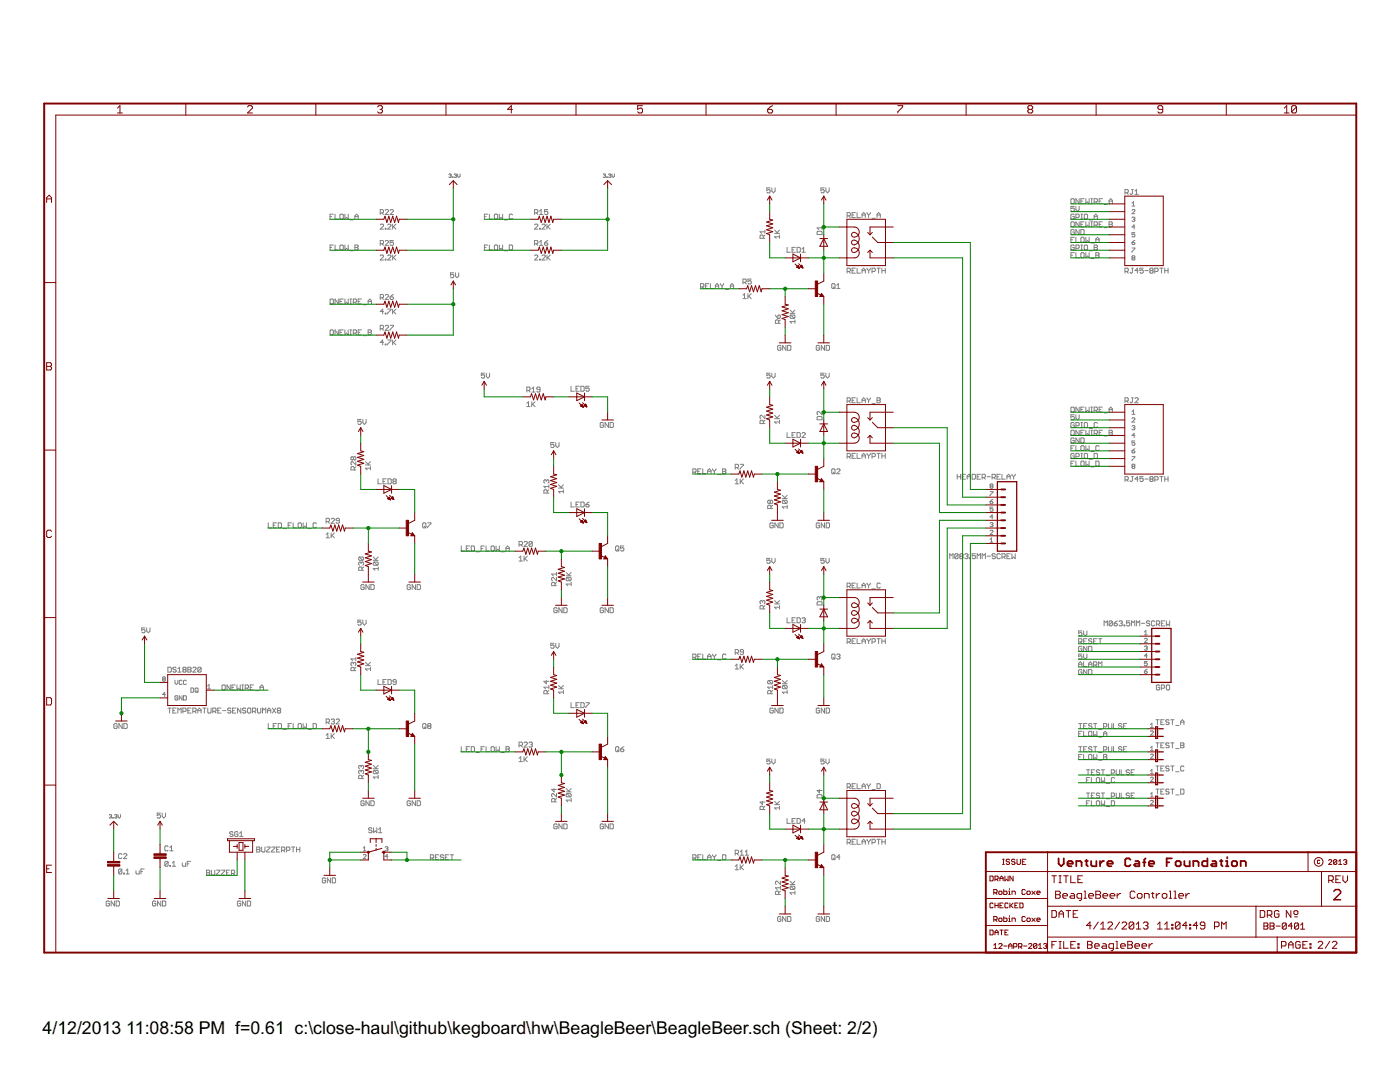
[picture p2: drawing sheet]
<svg xmlns="http://www.w3.org/2000/svg" width="279mm" height="216mm" viewBox="0 0 279 216" stroke-linecap="round" stroke-linejoin="round" font-family="sans-serif">
<defs><g id="words">
<g font-size="4">
<text x="8.5" y="206.4">4/12/2013</text>
<text x="25.2" y="206.4">11:08:58 PM f=0.61 c:\close-haul\github\kegboard\hw\BeagleBeer\BeagleBeer.sch (Sheet: 2/2)</text>
</g>
</g></defs>
<g fill="none" stroke="#808080" stroke-width=".2">
<path d="M89.6 34.8l.3-.1 .1 .1-.1 .3M89.8 35.1h.1M89.9 35.1l.1 .1-.1 .2-.3-.1M90.3 35.3l.1 .1zM90.6 34.8l.4-.1 .1 .1-.1 .3M90.9 35.1h.1M91 35.1l.1 .1-.1 .2-.4-.1M91.3 34.7v.5l.3 .2 .2-.2v-.5M120.4 34.8l.3-.1 .1 .1-.1 .3M120.6 35.1h.1M120.7 35.1l.1 .1-.1 .2-.3-.1M121.1 35.3l.1 .1z"/>
<path d="M121.4 34.8l.4-.1 .1 .1-.1 .3M121.7 35.1h.1M121.8 35.1l.1 .1-.1 .2-.4-.1M122.2 34.7v.5l.2 .2 .2-.2v-.5M153.7 37.5h-.7v.5l.5-.2 .2 .5-.2 .2h-.3l-.2-.2M154 37.5v.6l.4 .4 .3-.4v-.6M164.5 37.5h-.7v.5l.5-.2 .2 .2v.3l-.2 .2h-.3l-.2-.2M164.8 37.5v.6l.3 .4 .4-.4v-.6M213.9 39.6h.3l.2 .2v.7l-.2 .1h-.3l-.2-.1v-.7zM215.4 39.6v1l-.7-1v1M216.4 39.6h-.7v1h.7M216.7 39.6v1l.3-.3 .4 .3v-1"/>
<path d="M217.7 39.6h.3M217.9 39.6v1M220 39.6h-.6v1h.6M224.5 38.5h.5l.2-.2v-.3l-.2-.2h-.5v1M224.8 38.5l.4 .3M225.8 37.8h.4M226 37.8v.8l-.2 .2-.3-.2M226.5 38.1l.3-.3v1M226.5 38.8h.7M65.9 43.2h.3M65.9 49.4h.3M66 59.7h.4l.1 .1v.7l-.1 .2h-.4l-.1-.2v-.7z"/>
<path d="M66.5 42.7h-.6v1M66.5 48.9h-.6v1M66.9 42.7v1h.6M66.9 48.9v1h.6M67.5 59.7v1l-.6-1v1M67.8 42.9l.2-.2 .5 .2v.7l-.2 .1-.5-.1zM67.8 49l.2-.1 .5 .1v.7l-.2 .2-.5-.2zM68.5 59.7h-.7v1h.7M68.8 42.7v1l.4-.3 .3 .3v-1M68.8 48.9v1l.4-.3 .3 .3v-1M68.8 59.7v1l.4-.4 .3 .4v-1M69.8 43.9h.7"/>
<path d="M69.8 50h.7M69.8 59.7h.4M70 59.7v1M70.8 43.2h.7M70.8 43.7v-.6l.4-.4 .3 .4v.6M70.8 48.9h.5l.2 .1-.2 .4 .2 .3-.2 .2h-.5zM70.8 49.4h.5M72.1 59.7h-.6v1h.6M75.9 44.9l.1-.2h.4l.1 .2v.2l-.6 .6h.6M75.9 51.1l.1-.2h.4l.1 .2v.1l-.6 .7h.6M75.9 42.5h.5l.1-.2v-.3l-.1-.2h-.5v1M75.9 48.6h.5l.1-.1v-.3l-.1-.2h-.5v1"/>
<path d="M75.9 59.4h.5l.1-.2v-.3l-.1-.1h-.5v1M76.2 42.5l.3 .3M76.2 48.6l.3 .4M76.2 59.4l.3 .4M76.9 45.6h.1v.1h-.1zM76.9 51.7h.1v.2h-.1zM76.9 58.9l.1-.1h.4l.1 .1v.2l-.6 .7h.6M76.9 42l.1-.2h.4l.1 .2-.6 .8h.6M76.9 48.2l.1-.2h.4l.1 .2-.6 .8h.6M77.4 44.9l.1-.2h.4l.1 .2v.2l-.6 .6h.6M77.4 51.1l.1-.2h.4l.1 .2v.1l-.6 .7h.6M77.9 59.2h.5l.1 .4-.1 .2h-.4l-.1-.2z"/>
<path d="M77.9 42l.1-.2h.4l.1 .2-.6 .8h.6M78.4 44.7v1M78.4 50.9v1M78.5 45.2l.5 .5M78.5 51.4l.5 .5M78.5 48h-.6v.5l.3-.2 .3 .2v.3l-.1 .2-.5-.2M78.5 58.8l-.6 .4M79 44.7l-.6 .7M79 50.9l-.6 .6M90.6 54.4h-.7v.5l.3-.1 .4 .1v.3l-.2 .2h-.3l-.2-.2M90.9 54.4v.7l.3 .3 .3-.3v-.7M96.7 43.2h.3"/>
<path d="M96.7 49.4h.3M97.3 42.7h-.6v1M97.3 48.9h-.6v1M97.7 42.7v1h.6M97.7 48.9v1h.6M98.7 42.9l.1-.2 .5 .2v.7l-.2 .1-.4-.1zM98.7 49l.1-.1 .5 .1v.7l-.2 .2-.4-.2zM99.7 42.7v1l.3-.3 .3 .3v-1M99.7 48.9v1l.3-.3 .3 .3v-1M100.6 43.9h.7M100.6 50h.7M101.6 48.9h.5l.2 .1v.7l-.2 .2h-.5z"/>
<path d="M102.3 42.9l-.2-.2-.5 .2v.7l.2 .1 .5-.1M106.7 44.9l.1-.2h.4l.1 .2v.2l-.6 .6h.6M106.7 42.5h.5l.1-.2v-.3l-.1-.2h-.5v1M106.7 48.6h.5l.1-.1v-.3l-.1-.2h-.5v1M106.7 51.1l.1-.2h.4l.1 .2v.1l-.6 .7h.6M107 42.5l.3 .3M107 48.6l.3 .4M107.7 45.6h.1v.1h-.1zM107.7 51.7h.1v.2h-.1zM107.7 42.1l.3-.3v1M107.7 48.3l.3-.3v1M107.7 42.8h.6"/>
<path d="M107.7 49h.6M108.2 44.9l.1-.2h.4l.1 .2v.2l-.6 .6h.6M108.2 51.1l.1-.2h.4l.1 .2v.1l-.6 .7h.6M108.7 48.5h.5l.1 .3-.5 .2-.1-.2zM109.2 44.7v1M109.2 50.9v1M109.3 45.2l.5 .5M109.3 51.4l.5 .5M109.3 41.8h-.6v.5l.5-.2 .1 .2v.4l-.1 .1-.5-.1M109.3 48l-.6 .5M109.8 44.7l-.6 .7M109.8 50.9l-.6 .6"/>
<path d="M139.8 57.3h.5l.2-.2v-.4l-.2-.1h-.5v1M140.1 57.3l.4 .3M140.8 57.1h.3M141.5 56.6h-.7v1h.7M141.8 56.6v1h.6M142.8 57.1h.6M142.8 57.6v-.7l.3-.3 .3 .3v.7M143.8 56.6l.3 .5M144.1 57.1v.5M144.4 56.6l-.3 .5M144.8 57.7h.6M145.8 57.1h.6"/>
<path d="M145.8 57.6v-.7l.3-.3 .3 .3v.7M148.3 58.9l.3-.3v1M148.3 59.6h.6M148.3 56.3h.5l.1-.1v-.4l-.1-.1h-.5v1M148.6 56.3l.3 .4M149.3 58.6v1M149.4 59.1l.5 .5M149.9 55.7h-.6v.5l.3-.2 .3 .2v.3l-.1 .2h-.4l-.1-.2M149.9 58.6l-.6 .6M152.3 47.6v-.5l-.1-.2h-.4l-.1 .2v.5h1M152.7 46.9l-.4 .3M152.7 46.2h-1l.3 .4"/>
<path d="M152.7 45.9v.7M154.6 46.6h1M154.6 45.9l.6 .7M155.6 47.2h-1l.3 .4M155.6 46.9v.7M155.6 45.9l-.5 .5M157.1 49.4v.9h.6M158.1 49.8h.3M158.7 49.4h-.6v.9h.6M159.1 49.4h.5l.1 .1v.7l-.1 .1h-.5zM160.1 50.3h.6M160.1 49.7l.3-.3v.9"/>
<path d="M163.1 46.3l.1-.2h.7l.2 .2v.5h-1zM164.1 45.1v.7M164.1 45.5h-1l.3 .3M166.1 56.6l.5 .1v.7l-.1 .2h-.4l-.1-.2v-.7zM166.3 57.3l.3 .3M167 57.6h.6M167 56.9l.3-.3v1M169.1 43.1h.4l.2-.2v-.3l-.2-.2h-.4v1M169.1 54.2h.4l.2-.2v-.3l-.2-.2h-.4v1M169.4 54.2l.3 .3M169.4 43.1l.3 .3M170.1 54h.3"/>
<path d="M170.1 42.9h.3M170.7 53.5h-.6v1h.6M170.7 42.4h-.6v1h.6M171 53.5v1h.7M171 42.4v1h.7M172 54h.7M172 43.4v-.6l.4-.4 .3 .4v.6M172 54.5v-.7l.4-.3 .3 .3v.7M172 42.9h.7M173 42.4l.4 .5M173 53.5l.4 .5M173.4 42.9v.5"/>
<path d="M173.4 54v.5M173.7 53.5l-.3 .5M173.7 42.4l-.3 .5M174 54.2h.5l.2-.2v-.3l-.2-.2h-.5v1M174 43.6h.7M175 53.5h.7M175 42.9h.7M175 43.4v-.6l.3-.4 .4 .4v.6M175.3 53.5v1M176 54h.7M176 53.5v1M176.7 53.5v1"/>
<path d="M213.7 44.4l.2-.1h.3l.2 .1v.7l-.2 .2h-.3l-.2-.2zM213.7 47.8h.4M213.7 50.9h.4M214.4 46l-.2-.2h-.3l-.2 .2v.6l.2 .2h.3l.2-.2v-.3h-.3M214.4 41.2h-.7v.5l.4-.2 .3 .2v.3l-.2 .2h-.3l-.2-.2M214.4 42.9l-.2-.2-.5 .2v.7l.2 .1 .5-.1v-.4h-.3M214.4 47.3h-.7v1M214.4 49l-.2-.1-.5 .1v.7l.2 .2 .5-.2v-.3h-.3M214.4 50.4h-.7v1M214.7 43.4h.5l.2-.5-.2-.2h-.5v1M214.7 41.2v.6l.4 .4 .3-.4v-.6M214.7 47.3v1h.7"/>
<path d="M214.7 49.6h.5l.2-.6-.2-.1h-.5v1M214.7 50.4v1h.7M215.4 44.3v1l-.7-1v1M215.4 45.8v1l-.7-1v1M215.7 45.8h.5l.2 .2v.6l-.2 .2h-.5zM215.7 50.6l.2-.2h.3l.2 .2v.6l-.2 .2h-.3l-.2-.2zM215.7 42.7h.3M215.7 43.7h.3M215.7 48.9h.3M215.7 49.9h.3M215.7 40.1h.3M215.7 44.8h.3"/>
<path d="M215.9 47.3h.3l.2 .2v.7l-.2 .1h-.3l-.2-.1v-.7zM215.9 42.7v1M215.9 48.9v1M216.4 44.3h-.7v1h.7M216.4 49l.1-.1 .5 .1v.7l-.1 .2-.5-.2zM216.5 42.7l.5 .2v.7l-.1 .1-.5-.1v-.7zM216.7 44.3v1l.3-.4 .4 .4v-1M216.7 47.3v1l.3-.3 .4 .3v-1M216.7 50.4v1l.3-.3 .4 .3v-1M217.4 43.9h.6M217.4 50h.6M217.7 48.5h.7"/>
<path d="M217.7 51.6h.7M217.7 40.6h.3M217.7 44.3h.3M217.7 45.3h.3M217.9 44.3v1M218.4 40.3h.5l.1-.2-.1-.5h-.5v1M218.4 43.2h.6M218.4 48.9h.5l.1 .1-.1 .4 .1 .3-.1 .2h-.5zM218.4 49.4h.5M218.4 43.7v-.6l.3-.4 .3 .4v.6M218.4 44.9h.5l.1-.1-.1-.5h-.5v1M218.7 47.8h.7"/>
<path d="M218.7 48.3v-.6l.3-.4 .4 .4v.6M218.7 50.4h.5l.2 .2-.2 .3 .2 .3-.2 .2h-.5zM218.7 50.9h.5M218.7 40.3l.3 .3M218.7 44.9l.3 .4M219.4 40.1h.3M219.4 44.8h.3M220 44.3h-.6v1h.6M220.3 40.8h.7M220.3 45.4h.7M221.3 40.6v-.6l.4-.4 .3 .4v.6M221.3 44.3h.5l.2 .1-.2 .4 .2 .3-.2 .2h-.5z"/>
<path d="M221.3 40.1h.7M221.3 44.8h.5M224.5 54.2h.5l.2-.2v-.3l-.2-.2h-.5v1M224.8 54.2l.4 .3M225.8 53.5h.4M225.9 41.9l.2-.1 .4 .1-.6 .8h.6M225.9 43.5l.4-.2 .2 .2-.2 .3M225.9 48.4h.4l.2 .3-.4 .1zM225.9 49.5h.6l-.6 .9M225.9 40.5l.3-.2v.8M225.9 41.1h.6M226 53.5v.8l-.2 .2-.3-.2"/>
<path d="M226.1 51.5l-.2-.2 .2-.3 .4 .2-.2 .3M226.1 51.5l-.2 .1 .2 .3 .4-.1-.2-.3M226.1 51.5h.2M226.2 43.8h.1M226.3 43.8l.2 .1-.2 .3-.4-.2M226.5 46.4h-.6v.4l.3-.1 .3 .1-.2 .5-.4-.2M226.5 45.3h-.6l.4-.4v.8M226.5 48l-.6 .4M227.2 54h-.7l.5-.5v1M228.2 53.5h-.7v.5l.5-.2 .2 .2v.3l-.2 .2h-.4l-.1-.2M228.5 54h.7M229.6 54l-.1-.2 .1-.3h.4l.1 .2-.1 .3"/>
<path d="M229.6 54l-.1 .2 .1 .3h.4l.1-.2-.1-.3M229.6 54h.4M230.5 54.2h.5l.1-.2-.1-.5h-.5v1M231.5 53.5h.6M231.8 53.5v1M232.5 54h.6M232.5 53.5v1M233.1 53.5v1M66 65.8h.4l.1 .2v.7l-.1 .1h-.4l-.1-.1v-.7zM67.5 65.8v1l-.6-1v1M67.8 60.2h.4M67.8 66.3h.4"/>
<path d="M68.5 65.8h-.7v1h.7M68.8 65.8v1l.4-.3 .3 .3v-1M69.8 60.7h.4M69.8 65.8h.4M69.8 66.8h.4M70 65.8v1M70.5 60.3h.5l.2-.1v-.4l-.2-.1h-.5v1M70.5 66.5h.5l.2-.2v-.3l-.2-.2h-.5v1M70.8 60.3l.4 .4M70.8 66.5l.4 .3M71.5 60.2h.3M71.5 66.3h.3"/>
<path d="M72.1 65.8h-.6v1h.6M72.5 60.8h.6M72.5 67h.6M73.5 60.2h.6M73.5 60.7v-.7l.3-.3 .3 .3v.7M73.5 65.8h.5l.1 .2-.1 .3 .1 .4-.1 .1h-.5zM73.5 66.3h.5M75.9 65.6h.5l.1-.2v-.3l-.1-.2h-.5v1M76.2 65.6l.3 .3M76.5 62.2h-.6l.5-.5v1M76.5 68.3h-.6l.5-.5v1M76.9 65.1l.1-.2h.4l.1 .2v.2l-.6 .6h.6"/>
<path d="M76.9 62.5h.1v.2h-.1zM76.9 68.7h.1v.1h-.1zM77.4 61.7h.6l-.6 1M77.4 67.8h.6l-.6 1M77.9 64.9h.6l-.6 1M78.4 61.7v1M78.4 67.8v1M78.5 62.2l.5 .5M78.5 68.3l.5 .5M79 61.7l-.6 .6M79 67.8l-.6 .7M96.7 74.5h-.6v.5l.3-.2 .3 .2v.3l-.2 .1h-.3l-.1-.1"/>
<path d="M97 74.5v.6l.4 .3 .3-.3v-.6M105.1 77.9h.5l.2-.2-.2-.5h-.5v1M105.5 77.9l.3 .3M106.1 77.6l.4-.4v1M106.1 78.2h.7M107.8 77.7h-.5l-.2-.1 .2-.4h.3l.2 .2v.7l-.2 .1h-.3l-.2-.1M114 77.1v1h.6M115 77.6h.3M115.6 77.1h-.6v1h.6M115.9 77.1h.5l.2 .1v.7l-.2 .2h-.5zM117.6 77.1h-.7v.5l.5-.2 .2 .5-.2 .2h-.3l-.2-.2M153.7 74.5h-.7v.5l.4-.2 .3 .2-.2 .4h-.3l-.2-.1"/>
<path d="M154 74.5v.6l.4 .3 .3-.3v-.6M154.7 62.9l.5 .6M155.2 63l.2-.1 .3 .1v.4l-.1 .1h-.4zM155.4 64.5v-.5l-.2-.2h-.3l-.2 .2v.5h1M155.7 63.8l-.3 .4M155.9 69.1l-.2-.2-.5 .2v.6l.2 .2h.3l.2-.5h-.4M156.8 68.9v1l-.6-1v1M157.2 68.9h.5l.1 .2v.6l-.1 .2h-.5zM157.7 62.5h.9M157.7 61.9l.6 .6M157.8 62.9h.7l.1 .1v.4l-.1 .1M157.8 62.9l-.1 .1 .1 .5h.7"/>
<path d="M157.8 62.9l.7 .6M158.6 64.2h-.9l.3 .3M158.6 63.8v.7M158.6 61.9l-.4 .5M163.6 69.1l-.2-.2-.5 .2v.6l.2 .2h.3l.2-.2v-.3h-.4M164.5 74.5h-.7v.5l.3-.2 .4 .2v.3l-.2 .1h-.3l-.2-.1M164.5 68.9v1l-.6-1v1M164.8 74.5v.6l.3 .3 .4-.3v-.6M164.9 68.9h.5l.1 .2v.6l-.1 .2h-.5zM170.1 79.9h.3M170.7 79.4h-.6v1h.6M171 79.4v1h.7"/>
<path d="M172 79.9h.7M173 79.4l.4 .5M173.4 79.9v.5M173.7 79.4l-.3 .5M175 79.4h.5l.2 .1-.2 .4 .2 .3-.2 .2h-.5zM175 79.9h.5M225.8 79.4h.4M226 79.4v.8l-.2 .2-.3-.2M226.5 79.5l.2-.1h.3l.2 .1v.2l-.7 .7h.7M70.5 91.3l.2-.2 .3 .2-.1 .5-.4-.2M70.5 91.3l-.1-.2-.4 .2v.3l.2 .2 .3-.2M70.5 91.3v.3"/>
<path d="M70.7 93.8v-.5l-.2-.2h-.3l-.2 .2v.5h1M71 92.1v.7l-.6-.7-.4 .2v.3l.2 .2M71 93.1l-.3 .3M72.1 83.7h-.7v.5l.3-.2 .4 .2v.3l-.2 .2h-.3l-.2-.2M72.4 83.7v.6l.3 .4 .4-.4v-.6M72.9 92.8h1M72.9 92.1l.7 .7M73.9 93.4h-1l.4 .4M73.9 93.1v.7M73.9 92.1l-.5 .5M75.4 95.5v1h.7M76.4 96.1h.4"/>
<path d="M77.1 95.5h-.7v1h.7M77.4 95.5h.5l.2 .2v.7l-.2 .1h-.5zM78.6 96.1l-.2 .1 .2 .3h.3l.2-.1-.2-.3M78.6 96.1l-.2-.2 .2-.4h.3l.2 .2-.2 .4M78.6 96.1h.3M105.1 80.5l.4-.3v.9M105.1 81.1h.7M106.1 80.2v.9M106.3 80.6l.5 .5M106.8 80.2l-.7 .6M109 95.9l-.1-.2-.4 .2v.3l.2 .2M109 95.9l.2-.2 .3 .2v.3l-.1 .2"/>
<path d="M109 95.9v.2M109.2 98.4v-.5l-.2-.2h-.3l-.2 .2v.5h1M109.5 97.7l-.3 .4M109.5 97.1h-1l.4 .3M109.5 96.7v.7M110.6 88.3h-.7v.5l.3-.2 .4 .2v.3l-.2 .2h-.3l-.2-.2M110.9 88.3v.7l.3 .3 .4-.3v-.7M111.5 97.4h.9M111.5 96.7l.6 .7M112.4 98.1h-.9l.3 .3M112.4 97.7v.7M112.4 96.7l-.4 .5"/>
<path d="M120.4 84.5l-.1-.2h-.4l-.1 .2v.6l.1 .2h.4l.1-.2v-.3h-.3M121.4 84.3v1l-.6-1v1M121.8 84.3h.5l.1 .2v.6l-.1 .2h-.5zM138.3 94.2h.4l.2-.2v-.3l-.2-.1h-.4v.9M138.6 94.2l.3 .3M139.3 94h.3M139.9 93.6h-.6v.9h.6M140.3 93.6v.9h.6M141.2 94h.7M141.2 94.5v-.6l.4-.3 .3 .3v.6M142.2 93.6l.4 .4M142.6 94v.5"/>
<path d="M142.9 93.6l-.3 .4M143.2 94.7h.7M144.2 93.6h.5l.2 .1-.2 .3 .2 .4-.2 .1h-.5zM144.2 94h.5M146.7 95.9l.4-.4v1M146.7 96.5h.7M146.7 93.3h.5l.2-.2v-.3l-.2-.2h-.5v1M147.1 93.3l.3 .3M147.7 92.6h.7l-.7 1M147.7 95.5v1M147.9 96.1l.5 .4M148.4 95.5l-.7 .7"/>
<path d="M152.3 84.5v-.5l-.1-.1h-.4l-.1 .1v.5h1M152.7 82.9v.6l-.7-.6-.3 .1 .1 .5M152.7 83.9l-.4 .3M153.7 100l-.2-.2-.3 .2v.3l.2 .2 .3-.2M153.7 100l.2-.2 .3 .2v.3l-.2 .2-.3-.2M153.7 100v.3M154.6 83.5h1M154.6 82.9l.6 .6M155.6 83.9v.6M155.6 84.2h-1l.3 .3M155.6 82.9l-.5 .5M156.1 99.5h1"/>
<path d="M156.1 98.8l.7 .7M156.3 99.8l.7 .7M156.3 99.8h.7l.1 .2-.1 .5M156.3 99.8l-.2 .2v.3l.2 .2h.7M157.1 86.3v1h.6M157.1 98.8l-.5 .5M158.1 86.8h.3M158.7 86.3h-.6v1h.6M159.1 86.3h.5l.1 .2v.6l-.1 .2h-.5zM160.1 86.5l.1-.2h.3l.2 .2-.6 .8h.6M163.1 83.3l.1-.2h.7l.2 .2v.5h-1zM164.1 82.1v.7l-.7-.7h-.2l-.1 .2v.3l.1 .2"/>
<path d="M166.1 93.6h.4l.1 .1v.7l-.1 .1-.5-.1v-.7zM166.3 94.2l.3 .3M167 93.7l.1-.1h.4l.1 .1-.6 .8h.6M169.1 80h.4l.2-.1v-.4l-.2-.1h-.4v1M169.1 91.1h.4l.2-.1v-.4l-.2-.1h-.4v1M169.4 91.1l.3 .4M169.4 80l.3 .4M170.1 91h.3M170.7 90.5h-.6v1h.6M171 90.5v1h.7M172 80.4v-.7l.4-.3 .3 .3v.7M172 91.5v-.7l.4-.3 .3 .3v.7"/>
<path d="M172 91h.7M173 90.5l.4 .5M173.4 91v.5M173.7 90.5l-.3 .5M174 91.1h.5l.2-.1v-.4l-.2-.1h-.5v1M174 80.5h.7M175 90.5h.7M175.3 90.5v1M176 90.5v1M176 91h.7M176.7 90.5v1M191 94.6v1"/>
<path d="M191 95.1h.7M191.7 94.6v1M192 95.1h.4M192.7 94.6h-.7v1h.7M193 95.6v-.6l.4-.4 .3 .4v.6M193 95.1h.7M194 94.6h.5l.2 .2v.7l-.2 .1h-.5zM195 95.1h.3M195.7 94.6h-.7v1h.7M196 95.3h.5l.2-.2v-.3l-.2-.2h-.5v1M196.3 95.3l.4 .3M197 95.1h.7"/>
<path d="M197.6 98.1h.6l-.6 .9M197.7 97l-.1 .1 .1 .3 .5-.1-.2-.3M197.7 97l-.1-.2 .1-.2 .5 .1-.2 .3M197.7 97h.3M198 95.3h.5l.1-.2v-.3l-.1-.2h-.5v1M198.2 99.7l-.6 .4M198.3 95.3l.3 .3M199 95.1h.3M199.6 94.6h-.6v1h.6M200 94.6v1h.6M201 95.6v-.6l.3-.4 .3 .4v.6M201 95.1h.6"/>
<path d="M202 94.6l.3 .5M202.3 95.1v.5M202.6 94.6l-.3 .5M213.7 81.4l.2-.2 .5 .2v.7l-.2 .1-.5-.1zM213.7 89.4h.4M213.7 92.5h.4M213.9 85.9h.3l.2 .1v.7l-.2 .1h-.3l-.2-.1v-.7zM214.4 90.6l-.2-.1h-.3l-.2 .1v.7l.2 .2h.3l.2-.2v-.3h-.3M214.4 84.5l-.2-.2h-.3l-.2 .2v.6l.2 .2h.3l.2-.2v-.3h-.3M214.4 87.6l-.2-.2h-.3l-.2 .2v.6l.2 .2 .5-.2v-.3h-.3M214.4 82.8h-.7v.5l.4-.2 .3 .2v.3l-.2 .2h-.3l-.2-.2M214.4 88.9h-.7v1"/>
<path d="M214.4 92h-.7v1M214.7 85h.5l.2-.2-.2-.5h-.5v1M214.7 91.1h.5l.2-.1-.2-.5h-.5v1M214.7 82.8v.6l.4 .4 .3-.4v-.6M214.7 88.9v1h.7M214.7 92v1h.7M215.4 81.2v1l-.7-1v1M215.4 85.9v.9l-.7-.9v.9M215.4 87.4v1l-.7-1v1M215.7 84.3h.3M215.7 85.3h.3M215.7 90.5h.3"/>
<path d="M215.7 91.5h.3M215.7 89.1l.2-.2 .5 .2v.6l-.2 .2h-.3l-.2-.2zM215.7 86.3h.3M215.7 87.4h.5l.2 .2v.6l-.2 .2h-.5zM215.7 92.2l.2-.2h.3l.2 .2v.6l-.2 .2h-.3l-.2-.2zM215.7 81.7h.3M215.9 84.3v1M215.9 90.5v1M216.4 81.2h-.7v1h.7M216.4 85.9h-.7v.9h.7M216.5 84.3h.4l.1 .2v.6l-.1 .2h-.4l-.1-.2v-.6zM216.5 90.5h.4l.1 .1v.7l-.1 .2h-.4l-.1-.2v-.7z"/>
<path d="M216.7 85.9v.9l.3-.3 .4 .3v-.9M216.7 81.2v1l.3-.3 .4 .3v-1M216.7 88.9v1l.3-.3 .4 .3v-1M216.7 92v1l.3-.3 .4 .3v-1M217.4 85.5h.6M217.4 91.6h.6M217.7 81.2h.3M217.7 82.2h.3M217.7 85.9h.3M217.7 86.8h.3M217.7 90.1h.7M217.7 93.2h.7"/>
<path d="M217.9 81.2v1M217.9 85.9v.9M218.4 90.5h.5l.1 .1v.7l-.1 .2h-.5zM218.4 81.9h.5l.1-.5-.1-.2h-.5v1M218.4 86.5h.5l.1-.2-.1-.4h-.5v.9M218.7 92h.5l.2 .2v.6l-.2 .2h-.5zM218.7 81.9l.3 .3M218.7 86.5l.3 .3M219 84.5l-.1-.2h-.4l-.1 .2v.6l.1 .2h.4l.1-.2M219.4 86.3h.3M219.4 89.1l-.2-.2-.5 .2v.6l.2 .2h.3l.2-.2M219.4 81.7h.3"/>
<path d="M220 81.2h-.6v1h.6M220 85.9h-.6v.9h.6M220.3 82.4h.7M220.3 87h.7M221.3 82.2v-.6l.4-.4 .3 .4v.6M221.3 85.9h.5l.2 .1-.2 .3 .2 .4-.2 .1h-.5zM221.3 86.3h.5M221.3 81.7h.7M224.5 80h.5l.2-.1v-.4l-.2-.1h-.5v1M224.5 95.8h.5l.2-.2v-.4l-.2-.1h-.5v1M224.8 80l.4 .4M224.8 95.8l.4 .3"/>
<path d="M225.8 95.1h.4M225.9 83.5l.2-.1 .4 .1-.6 .7h.6M225.9 85.1l.4-.2 .2 .2-.2 .2M225.9 90h.4l.2 .3-.4 .1zM225.9 91.1h.6l-.6 .8M225.9 82.1l.3-.3v.9M225.9 82.7h.6M226 95.1v.8l-.2 .2-.3-.2M226.1 93l-.2-.1 .2-.3 .4 .2-.2 .2M226.1 93l-.2 .2 .2 .3 .4-.2-.2-.3M226.1 93h.2M226.2 85.3h.1"/>
<path d="M226.3 85.3l.2 .2-.2 .3-.4-.2M226.5 88h-.6v.4l.3-.1 .3 .1-.2 .5-.4-.2M226.5 86.9h-.6l.4-.4v.8M226.5 89.5l-.6 .5M227.2 95.6h-.7l.5-.5v1M228.2 95.1h-.7v.5l.3-.2 .4 .2v.3l-.2 .2h-.4l-.1-.2M228.5 95.6h.7M229.6 95.6l-.1-.2 .1-.3 .5 .1-.1 .4M229.6 95.6l-.1 .2 .1 .3h.4l.1-.2-.1-.3M229.6 95.6h.4M230.5 95.8h.5l.1-.6-.1-.1h-.5v1M231.5 95.1h.6"/>
<path d="M231.8 95.1v1M232.5 95.1v1M232.5 95.6h.6M233.1 95.1v1M53.5 104.3v1h.7M54.5 104.8h.4M55.2 104.3h-.7v1h.7M55.5 104.3h.5l.2 .2v.7l-.2 .1h-.5zM56.5 105.5h.7M57.5 104.8h.3M58.2 104.3h-.7v1M58.5 104.3v1h.7"/>
<path d="M59.7 104.3h.3l.2 .2v.7l-.2 .1h-.3l-.2-.1v-.7zM60.5 104.3v1l.3-.3 .4 .3v-1M61.5 105.5h.6M63.1 104.5l-.1-.2h-.4l-.1 .2v.7l.1 .1h.4l.1-.1M65.1 106.7l.3-.4v1M65.1 107.3h.6M65.1 104.1h.5l.1-.2-.1-.5h-.5v1M65.4 104.1l.3 .3M66.1 106.3v1M66.1 103.6l.2-.2h.3l.1 .2v.2l-.6 .6h.6M66.3 106.8l.4 .5M66.7 106.3l-.6 .7"/>
<path d="M67.7 103.9h-.5l-.1-.1 .1-.4h.4l.1 .2v.6l-.1 .2h-.4l-.1-.2M71.7 111.1h.7l.2 .2v.3l-.2 .2M71.7 111.1l-.1 .2 .1 .5h.7M71.7 111.1l.7 .7M72.1 112.3v.2M72.1 112.3l-.2-.2-.3 .2 .1 .5M72.1 112.3l.1-.2 .4 .2v.3l-.2 .2M72.2 113.8v-.5l-.1-.2h-.4l-.1 .2v.5h1M72.6 113.1l-.4 .4M72.7 116.8l-.2-.2h-.3l-.2 .2v.7l.2 .1h.3l.2-.1v-.3h-.4M73.7 116.6v1l-.7-1v1M74 116.6h.5l.2 .2v.7l-.2 .1h-.5z"/>
<path d="M74.5 111.8h1M74.5 111.1l.6 .7M74.7 112.1h.6l.2 .2v.3l-.2 .2M74.7 112.1l-.2 .2v.3l.2 .2h.6M74.7 112.1l.6 .7M75.5 113.1v.7M75.5 113.5h-1l.3 .3M75.5 111.1l-.5 .5M81.9 116.8l-.1-.2h-.4l-.1 .2v.7l.1 .1h.4l.1-.1v-.3h-.3M82.9 116.6v1l-.6-1v1M83.2 116.6h.5l.2 .2v.7l-.2 .1h-.5zM84.3 104.5l.2-.2h.3l.2 .2v.7l-.2 .1h-.3l-.2-.1z"/>
<path d="M84.7 105l.3 .3M85.3 104.3h.7l-.7 1M92.1 108.9v1h.6M93 109.5h.4M93.7 108.9h-.7v1h.7M94 108.9h.5l.2 .2v.7l-.2 .1h-.5zM95 110.1h.7M96 109.5h.4M96.7 108.9h-.7v1M97 108.9v1h.7M98.2 108.9h.3l.2 .2v.7l-.2 .1h-.3l-.2-.1v-.7zM99 108.9v1l.3-.3 .4 .3v-1"/>
<path d="M100 110.1h.6M101 109.5h.6M101 109.9v-.6l.3-.4 .3 .4v.6M103.6 111.3l.3-.3v1M103.6 112h.7M103.6 108.7h.5l.2-.2v-.3l-.2-.2h-.5v1M103.9 108.7l.4 .3M104.6 111v1M104.6 108.2l.2-.2h.3l.1 .2v.2l-.6 .6h.6M104.8 111.4l.4 .6M105.2 111l-.6 .6M106.2 108.2l-.1-.2h-.4l-.1 .2v.7"/>
<path d="M106.2 108.2v.7l-.1 .1h-.4l-.1-.1M106.2 108.2l-.6 .7M110.7 116.9v-.5l-.1-.2h-.3l-.2 .2v.5h1M111.1 115.2v.7l-.7-.7-.3 .2v.3l.2 .2M111.1 116.2l-.4 .3M111.1 114.2v.7M111.1 114.6h-1l.3 .3M113 114.9h1M113 114.2l.6 .7M113.2 115.2h.6l.2 .2v.3l-.2 .2M113.2 115.2l-.2 .2v.3l.2 .2h.6M113.2 115.2l.6 .7"/>
<path d="M114 100.2v1h.6M114 116.5h-1l.3 .4M114 116.2v.7M114 114.2l-.5 .5M115 100.7h.3M115.6 100.2h-.6v1h.6M115.9 100.2h.5l.2 .1v.7l-.2 .2h-.5zM116.9 100.7h.5l.2 .3-.2 .2h-.3l-.2-.2zM117.6 100.2l-.7 .5M122.9 109.1l.1-.2h.3l.2 .2v.7l-.2 .1h-.3l-.1-.1zM123.2 109.6l.3 .3M124.5 108.9h-.7v.6l.4-.2 .3 .2v.3l-.2 .1h-.3l-.2-.1"/>
<path d="M153.7 111.4h-.7v.5l.4-.2 .3 .2-.2 .5-.5-.2M153.9 101.5v-.5l-.2-.2h-.3l-.2 .2v.5h1M154 111.4v.7l.4 .3 .3-.3v-.7M154.2 100.8l-.3 .3M154.3 104.5l-.1-.2h-.4l-.2 .2v.7l.2 .1h.4l.1-.1v-.4h-.3M154.6 119.8l.6 .7M155.3 104.3v1l-.7-1v1M155.6 119.8l-.5 .5M155.6 104.3h.5l.2 .2v.7l-.2 .1h-.5zM157.1 101.1h-1l.3 .4M157.1 100.8v.7M163.6 104.5l-.2-.2h-.3l-.2 .2v.7l.2 .1h.3l.2-.1v-.4h-.4"/>
<path d="M163.6 119.2v.2M163.6 119.2l.1-.1 .4 .1v.4l-.2 .1M163.6 119.2l-.2-.1-.3 .1v.4l.1 .1M164.5 111.4h-.7v.5l.3-.2 .4 .2v.3l-.2 .2-.5-.2M164.5 104.3v1l-.6-1v1M164.8 111.4v.7l.3 .3 .4-.3v-.7M164.9 104.3h.5l.1 .2v.7l-.1 .1h-.5zM169.1 117h.4l.2-.2v-.3l-.2-.1h-.4v.9M169.4 117l.3 .3M170.1 116.8h.3M170.7 116.4h-.6v.9h.6M171 116.4v.9h.7"/>
<path d="M172 117.3v-.6l.4-.3 .3 .3v.6M172 116.8h.7M173 116.4l.4 .4M173.4 116.8v.5M173.7 116.4l-.3 .4M174 117.5h.7M175.7 116.5l-.2-.1-.5 .1v.7l.2 .1h.3l.2-.1M189.5 111.5v-1l.4 .3 .3-.3v1M191.2 110.7l-.2-.2h-.3l-.2 .2v.6M191.2 110.7v.6l-.2 .2h-.3l-.2-.2M191.2 110.7l-.7 .6M191.7 111l-.2-.2 .2-.3h.3l.2 .2-.2 .3"/>
<path d="M191.7 111l-.2 .1 .2 .4h.3l.2-.2-.2-.3M191.7 111h.3M192.5 110.7l.2-.2h.3l.2 .2-.2 .3M192.8 111h.2M193 111l.2 .1-.2 .4h-.3l-.2-.2M193.5 111.3h.2v.2h-.2zM194.7 110.5h-.7v.5l.5-.2 .2 .2v.3l-.2 .2h-.3l-.2-.2M195 111.5v-1l.3 .3 .4-.3v1M196 111.5v-1l.3 .3 .4-.3v1M197 111h.7M197.6 100.1h.4l.2 .3-.5 .1zM197.6 107.6l.3-.3v.9"/>
<path d="M197.6 108.2h.6M197.6 105.9l.1-.1 .5 .1-.6 .8h.6M197.6 104.4l.4-.1 .2 .1-.2 .3M197.9 104.7h.1M198 104.7l.2 .1-.2 .3-.4-.1M198.2 103.1h-.6l.4-.4v.9M198.2 101.2h-.6v.4l.3-.1 .3 .1-.2 .4-.4-.1M198.6 110.7l-.1-.2h-.4l-.1 .3 .5 .2 .1 .3-.1 .2h-.4l-.1-.2M199.6 110.7l-.1-.2h-.4l-.1 .2v.6l.1 .2h.4l.1-.2M200 111.1h.5l.1-.1-.1-.5h-.5v1M200.3 111.1l.3 .4M201 111h.3"/>
<path d="M201.6 110.5h-.6v1h.6M202 110.5v1l.3-.4 .3 .4v-1M28.9 125.3h-.6v.5l.5-.2 .1 .2v.3l-.1 .2-.5-.2M29.3 125.3v.6l.3 .4 .3-.4v-.6M32.6 135.5l-.2-.2 .2-.2 .4 .1-.1 .3M32.6 135.5l-.2 .1 .2 .3 .4-.1-.1-.3M32.6 135.5h.3M33 138.6h-.6l.5-.4v.8M33.5 133.1h.5l.2 .2v.7l-.2 .1h-.5zM34.9 135.7v.6l.3 .3 .3-.3v-.6M35.2 133.3l-.2-.2h-.3l-.2 .4 .2 .1h.3l.2 .4-.2 .1-.5-.1M35.5 134.1h.7"/>
<path d="M35.5 133.5l.3-.4v1M35.5 139l-.2-.2-.4 .2v.5l.4 .2 .2-.4h-.3M36.3 135.9l-.1-.2-.4 .2v.5l.1 .2 .4-.2M36.3 138.8v.9l-.5-.9v.9M36.6 138.8l.6 .2-.1 .7h-.5zM36.7 133.6l-.2 .2 .2 .3 .4-.1-.1-.4M36.7 133.6l-.2-.1 .2-.4h.3l.1 .2-.1 .3M36.7 133.6h.3M37.2 135.9l-.1-.2-.5 .2v.5l.2 .2 .4-.2M37.5 133.1h.5l.1 .2-.1 .3 .1 .4-.1 .1h-.5zM37.5 133.6h.5M38.1 137.3h.4l.2 .1-.2 .7h-.4z"/>
<path d="M38.5 133.3l.2-.2h.3l.1 .2-.6 .8h.6M39.1 137.3l.4 .1v.6l-.1 .1-.5-.1zM39.2 137.9l.3 .2M40.1 133.3v.7l-.1 .1-.5-.1M40.1 133.3l-.1-.2h-.4l-.1 .2v.7M40.1 133.3l-.6 .7M41.4 137.5h.6M41.4 136.9l.3-.3v.9M44.5 136.7h.3l.2 .1v.7l-.2 .2h-.3l-.2-.2v-.7zM46 136.7v1l-.7-1v1M46.3 137.2h.3M46.9 136.7h-.6v1h.6"/>
<path d="M47.3 136.7v1l.3-.4 .3 .4v-1M48.3 136.7h.3M48.3 137.7h.3M48.4 136.7v1M48.9 137.3h.5l.2-.1v-.4l-.2-.1h-.5v1M49.3 137.3l.3 .4M49.9 137.2h.3M50.6 136.7h-.7v1h.7M50.9 137.8h.7M51.9 137.7v-.7l.3-.3 .4 .3v.7M51.9 137.2h.7M70.5 132.3l.2-.1 .3 .1-.1 .5"/>
<path d="M70.5 132.3l-.1-.1-.4 .1v.4l.2 .1M70.5 132.3v.2M70.7 133.8v-.5l-.2-.1-.5 .1v.5h1M71 131.2v.6M71 133.2l-.3 .3M71 131.5h-1l.4 .3M72.1 123.7h-.7v.5l.5-.1 .2 .1v.4l-.2 .1h-.3l-.2-.1M72.4 123.7v.7l.3 .3 .4-.3v-.7M72.9 132.8h1M72.9 132.2l.7 .6M73.9 133.2v.6M73.9 133.5h-1l.4 .3"/>
<path d="M73.9 132.2l-.5 .5M75.4 135.6v1h.7M76.4 136.1h.4M77.1 135.6h-.7v1h.7M77.4 135.6h.5l.2 .2v.6l-.2 .2h-.5zM79.1 136.1h-.5l-.2-.2 .2-.3h.3l.2 .2v.6l-.2 .2h-.3l-.2-.2M109 135.8v.6l-.5-.4h1M109.2 138.4v-.5l-.2-.1h-.3l-.2 .1v.5h1M109.5 136.8v.6M109.5 137.8l-.3 .3M109.5 137.1h-1l.4 .3M110.6 128.4h-.7v.4l.3-.1 .4 .1v.4l-.2 .1h-.3l-.2-.1"/>
<path d="M110.9 128.4v.6l.3 .3 .4-.3v-.6M111.2 121.4l-.2-.1h-.3l-.2 .1v.7l.2 .2h.3l.2-.2v-.3h-.4M111.5 136.8l.6 .6M111.5 137.4h.9M112.2 121.3v1l-.7-1v1M112.4 137.8v.6M112.4 138.1h-.9l.3 .3M112.4 136.8l-.4 .5M112.5 121.3h.5l.2 .1v.7l-.2 .2h-.5zM120.4 121.4l-.1-.1h-.4l-.1 .1v.7l.1 .2h.4l.1-.2v-.3h-.3M121.4 121.3v1l-.6-1v1M121.8 121.3h.5l.1 .1v.7l-.1 .2h-.5z"/>
<path d="M138.3 131.2h.4l.2-.2v-.3l-.2-.2h-.4v1M138.6 131.2l.3 .3M139.3 131h.3M139.9 130.5h-.6v1h.6M140.3 130.5v1h.6M141.2 131h.7M141.2 131.5v-.6l.4-.4 .3 .4v.6M142.2 130.5l.4 .5M142.6 131v.5M142.9 130.5l-.3 .5M143.2 131.7h.7M144.9 130.7l-.2-.2h-.3l-.2 .2v.6l.2 .2h.3l.2-.2"/>
<path d="M146.7 132.8l.4-.3v1M146.7 133.5h.7M146.7 130.3h.5l.2-.2v-.3l-.2-.2h-.5v1M147.1 130.3l.3 .3M147.7 132.5v1M147.9 133l.5 .5M148.4 130.1h-.5l-.2-.2 .2-.3h.3l.2 .2v.6l-.2 .2h-.3l-.2-.2M148.4 132.5l-.7 .7M152.2 120l-.2-.2-.3 .2 .1 .5M152.2 120l.1-.2 .4 .2v.3l-.2 .2M152.2 120v.2M152.3 121.5v-.5l-.5-.2-.1 .2v.5h1"/>
<path d="M152.7 120.8l-.4 .4M153.4 135.8l-.2 .2v.3l.2 .1h.6M153.4 135.8h.6l.2 .2v.3l-.2 .1M153.4 135.8l.6 .6M153.9 138.4v-.5l-.2-.1h-.3l-.2 .1v.5h1M154.2 137.1h-1l.3 .3M154.2 136.8v.6M154.2 137.8l-.3 .3M154.6 120.5h1M155.6 120.8v.7M155.6 121.2h-1l.3 .3M156.1 136.4h1"/>
<path d="M156.1 135.8l.7 .6M156.3 136.8l-.2 .1v.4l.2 .1h.7M156.3 136.8h.7l.1 .1-.1 .5M156.3 136.8l.7 .6M157.1 123.3v1h.6M157.1 138.1h-1l.3 .3M157.1 137.8v.6M157.1 135.8l-.5 .5M158.1 123.8h.3M158.7 123.3h-.6v1h.6M159.1 123.3h.5l.1 .1v.7l-.1 .2h-.5zM160.1 123.4l.1-.1h.3l.2 .1-.2 .4"/>
<path d="M160.4 123.8h.1M160.5 123.8l.2 .1-.2 .4h-.3l-.1-.2M163.1 120.2l.1-.1h.7l.2 .1v.5h-1zM166.1 130.5h.4l.1 .2v.6l-.1 .2h-.4l-.1-.2v-.6zM166.3 131.2l.3 .3M167 130.7l.1-.2h.4l.1 .2-.1 .3M167.3 131h.2M167.5 131l.1 .2-.1 .3h-.4l-.1-.2M169.1 128.1h.4l.2-.2v-.3l-.2-.2h-.4v1M169.4 128.1l.3 .3M170.1 127.9h.3M170.7 127.4h-.6v1h.6"/>
<path d="M171 127.4v1h.7M172 128.4v-.6l.4-.4 .3 .4v.6M172 127.9h.7M173 127.4l.4 .5M173.4 127.9v.5M173.7 127.4l-.3 .5M174 128.1h.5l.2-.2v-.3l-.2-.2h-.5v1M175 127.4h.7M175.3 127.4v1M176 127.4v1M176 127.9h.7M176.7 127.4v1"/>
<path d="M215.3 128.1h.5l.1-.2-.1-.5h-.5v1M215.3 133v-.6l.3-.3 .3 .3v.6M215.3 132.5h.6M215.6 128.1l.3 .3M215.9 130.5h-.6v.5l.5-.1 .1 .4-.1 .2h-.4l-.1-.2M215.9 133.8l-.1-.2-.5 .2v.6l.1 .2h.4l.1-.2v-.3h-.3M215.9 125.9h-.6v.5l.5-.2 .1 .5-.1 .2-.5-.2M215.9 129.1l-.1-.1h-.4l-.1 .1v.7l.1 .2h.4l.1-.2v-.3h-.3M216.3 127.9h.3M216.3 125.9v.7l.3 .3 .3-.3v-.7M216.3 130.5v.7l.3 .3 .3-.3v-.7M216.3 132.1v.9h.6"/>
<path d="M216.9 127.4h-.6v1h.6M216.9 129v1l-.6-1v1M216.9 133.6v1l-.6-1v1M217.3 129h.4l.2 .1v.7l-.2 .2h-.4zM217.3 133.6h.4l.2 .2v.6l-.2 .2h-.4zM217.3 133v-.6l.3-.3 .3 .3v.6M217.3 132.5h.6M217.9 127.6l-.2-.2-.4 .2 .1 .3h.3l.2 .2-.2 .3h-.3l-.1-.2M218.2 127.9h.4M218.2 132.7h.5l.2-.2v-.3l-.2-.1h-.5v.9M218.6 132.7l.3 .3M218.9 127.4h-.7v1h.7"/>
<path d="M219.2 133v-.9l.4 .3 .3-.3v.9M219.2 127.4h.7M219.6 127.4v1M220.3 124.9v-1l.4 .3 .3-.3v1M222 124.1l-.2-.2h-.3l-.2 .2v.6M222 124.1v.6l-.2 .2h-.3l-.2-.2M222 124.1l-.7 .6M222.3 124.4h.5l.2 .3-.2 .2h-.3l-.2-.2zM223 123.9l-.7 .5M223.3 124.1l.2-.2h.3l.2 .2-.2 .3M223.6 124.4h.2M223.8 124.4l.2 .1-.2 .4h-.3l-.2-.2"/>
<path d="M224.3 124.7h.2v.2h-.2zM225.5 123.9h-.7v.5l.3-.2 .4 .2-.2 .5h-.3l-.2-.2M225.8 124.9v-1l.3 .3 .4-.3v1M226.8 124.9v-1l.3 .3 .4-.3v1M227.8 124.4h.7M228.4 129.1l.4-.2 .2 .2-.2 .2M228.4 126.1l.3-.3v.9M228.4 126.7h.6M228.4 127.5l.1-.1 .5 .1-.6 .7h.6M228.4 133.9h.4l.2 .3-.5 .2zM228.7 129.3h.1M228.8 129.3l.2 .2-.2 .3-.4-.2"/>
<path d="M229 130.9h-.6l.4-.4v.8M229 132h-.6v.4l.3-.1 .3 .1-.2 .4-.4-.1M229 133.5l-.6 .4M229.4 124.1l-.1-.2h-.3l-.2 .3 .5 .2 .1 .3-.1 .2h-.3l-.2-.2M230.4 124.1l-.1-.2h-.3l-.2 .2v.6l.2 .2h.3l.1-.2M230.8 124.5h.5l.1-.1v-.3l-.1-.2h-.5v1M231.1 124.5l.3 .4M231.4 136.8l-.1-.1h-.4l-.1 .1v.7l.1 .2h.4l.1-.2v-.3h-.3M231.8 124.4h.3M231.8 137.3h.5l.1-.1v-.4l-.1-.1h-.5v1M232.4 123.9h-.6v1h.6M232.8 123.9v1l.3-.4 .3 .4v-1"/>
<path d="M232.9 136.7h.4l.1 .1v.7l-.1 .2h-.4l-.1-.2v-.7zM23.4 144.5l-.2-.1h-.3l-.2 .1v.7l.2 .2h.3l.2-.2v-.3h-.3M24.4 144.4v1l-.7-1v1M24.7 144.4h.5l.2 .1v.7l-.2 .2h-.5zM33.5 141.3h.7M33.8 141.3v1M34.5 141.8h.3M35.2 141.3h-.7v1h.7M35.5 142.3v-1l.3 .3 .4-.3v1M36.5 141.9h.5l.1-.1-.1-.5h-.5v1M37.5 141.8h.3M38.1 141.3h-.6v1h.6"/>
<path d="M38.5 141.9h.5l.1-.1v-.3l-.1-.2h-.5v1M38.8 141.9l.3 .4M39.5 141.8h.6M39.5 142.3v-.7l.3-.3 .3 .3v.7M40.5 141.3h.6M40.8 141.3v1M41.5 141.3v.8l.1 .2h.4l.1-.2v-.8M42.5 141.9h.4l.2-.1v-.3l-.2-.2h-.4v1M42.8 141.9l.3 .4M43.5 141.8h.3M44.1 141.3h-.6v1h.6M44.4 141.8h.7"/>
<path d="M46.1 141.5l-.2-.2h-.3l-.2 .2 .2 .3 .5 .1-.2 .4h-.3l-.2-.2M46.4 141.8h.4M47.1 141.3h-.7v1h.7M48.1 141.3v1l-.7-1v1M49.1 141.5l-.2-.2h-.3l-.2 .2 .2 .3 .5 .1-.2 .4h-.3l-.2-.2M49.6 141.3h.3l.2 .2v.6l-.2 .2h-.3l-.2-.2v-.6zM50.4 141.9h.5l.2-.1v-.3l-.2-.2h-.5v1M50.7 141.9l.4 .4M51.4 141.3v.8l.2 .2h.3l.1-.2v-.8M52.4 142.3v-1l.3 .3 .3-.3v1M53.4 141.8h.6M53.4 142.3v-.7l.3-.3 .3 .3v.7"/>
<path d="M53.5 144.4v1h.7M54.4 141.3l.6 1M54.5 144.9h.4M55 141.3l-.6 1M55.2 144.4h-.7v1h.7M55.5 141.8l-.1-.2 .1-.3h.4l.1 .2-.1 .3M55.5 141.8l-.1 .1 .1 .4h.4l.1-.2-.1-.3M55.5 141.8h.4M55.5 144.4h.5l.2 .1v.7l-.2 .2h-.5zM56.5 145.5h.7M57.5 144.9h.3M58.2 144.4h-.7v1"/>
<path d="M58.5 144.4v1h.7M59.7 144.4h.3l.2 .1v.7l-.2 .2h-.3l-.2-.2v-.7zM60.5 144.4v1l.3-.4 .4 .4v-1M61.5 145.5h.6M62.5 144.4h.5l.1 .1v.7l-.1 .2h-.5zM65.1 146.7l.3-.3v1M65.1 147.4h.6M65.1 144.1h.5l.1-.1-.1-.5h-.5v1M65.4 144.1l.3 .4M66.1 146.4v1M66.1 143.6l.2-.1h.3l.1 .1-.1 .4M66.3 146.9l.4 .5"/>
<path d="M66.4 144h.2M66.6 144l.1 .1-.1 .4h-.3l-.2-.2M66.7 146.4l-.6 .6M67.1 143.6l.1-.1h.4l.1 .1v.2l-.6 .7h.6M72.1 152.9v.2M72.1 153.9v.2M72.1 153.9l-.2-.2-.3 .2 .1 .5M72.1 153.9l.1-.2 .4 .2v.3l-.2 .2M72.1 152.9l-.2-.2-.3 .2 .1 .5M72.1 152.9l.1-.2 .4 .2v.3l-.2 .2M72.2 155.4v-.5l-.1-.2h-.4l-.1 .2v.5h1M72.6 154.7l-.4 .3"/>
<path d="M72.7 159.9l-.2-.1-.5 .1v.7l.2 .2h.3l.2-.2v-.3h-.4M73.7 159.8v1l-.7-1v1M74 159.8h.5l.2 .1v.7l-.2 .2h-.5zM74.5 153.4h1M74.5 152.7l.6 .7M74.7 153.7h.6l.2 .2v.3l-.2 .2M74.7 153.7l-.2 .2v.3l.2 .2h.6M74.7 153.7l.6 .7M75.5 155h-1l.3 .4M75.5 154.7v.7M75.5 152.7l-.5 .5M81.9 159.9l-.1-.1-.5 .1v.7l.1 .2h.4l.1-.2v-.3h-.3"/>
<path d="M82.9 159.8v1l-.6-1v1M83.2 159.8h.5l.2 .1v.7l-.2 .2h-.5zM84.3 144.5l.2-.1h.3l.2 .1v.7l-.2 .2h-.3l-.2-.2zM84.7 145l.3 .4M85.5 144.9l-.2-.2 .2-.3h.3l.2 .1-.2 .4M85.5 144.9l-.2 .1 .2 .4h.3l.2-.2-.2-.3M85.5 144.9h.3M92.1 149v1h.6M93 149.5h.4M93.7 149h-.7v1h.7M94 149h.5l.2 .2v.6l-.2 .2h-.5zM95 150.2h.7"/>
<path d="M96 149.5h.4M96.7 149h-.7v1M97 149v1h.7M98.2 149h.3l.2 .2v.6l-.2 .2h-.3l-.2-.2v-.6zM99 149v1l.3-.4 .4 .4v-1M100 150.2h.6M101 149h.5l.1 .2-.1 .3 .1 .3-.1 .2h-.5zM101 149.5h.5M103.6 151.3l.3-.3v1M103.6 152h.7M103.6 148.7h.5l.2-.1v-.3l-.2-.2h-.5v1M103.9 148.7l.4 .4"/>
<path d="M104.6 151v1M104.6 148.3l.2-.2h.3l.1 .2v.1l-.6 .7h.6M104.8 151.5l.4 .5M105.2 151l-.6 .7M105.6 148.3l.1-.2h.4l.1 .2-.1 .3M105.9 148.6h.2M106.1 148.6l.1 .1-.1 .4h-.4l-.1-.2M110.6 157.4v.6l-.5-.5h1M110.7 160v-.5l-.1-.2-.5 .2v.5h1M111.1 158.3v.7l-.7-.7-.3 .2v.3l.2 .2M111.1 159.3l-.4 .4M113 158h1"/>
<path d="M113 157.4l.6 .6M113.2 158.3h.6l.2 .2v.3l-.2 .2M113.2 158.3l-.2 .2v.3l.2 .2h.6M113.2 158.3l.6 .7M114 140.2v1h.6M114 159.3v.7M114 159.7h-1l.3 .3M114 157.4l-.5 .4M115 140.7h.3M115.6 140.2h-.6v1h.6M115.9 140.2h.5l.2 .2v.6l-.2 .2h-.5zM116.9 140.2h.7l-.7 1"/>
<path d="M123 149h.3l.2 .2v.6l-.2 .2h-.3l-.1-.2v-.6zM123.2 149.6l.3 .4M123.8 149.5h.5l.2 .3-.2 .2h-.3l-.2-.2zM124.5 149l-.7 .5M152.2 159.9v.6l-.5-.5h1M153.7 151.5h-.7v.5l.4-.2 .3 .2-.2 .4h-.3l-.2-.1M154 151.5v.6l.4 .3 .3-.3v-.6M154.3 141.5l-.1-.2h-.4l-.2 .2v.6l.2 .2h.4l.1-.2v-.3h-.3M154.6 159.9l.6 .6M155.3 141.3v1l-.7-1v1M155.6 159.9l-.5 .5M155.6 141.3h.5l.2 .2v.6l-.2 .2h-.5z"/>
<path d="M163.1 158.7l.1-.1h.7l.2 .1v.5h-1zM163.6 141.5l-.2-.2h-.3l-.2 .2v.6l.2 .2h.3l.2-.2v-.3h-.4M163.6 157.6v.6l-.5-.5h1M164.5 151.5h-.7v.5l.3-.2 .4 .2v.3l-.2 .1h-.3l-.2-.1M164.5 141.3v1l-.6-1v1M164.8 151.5v.6l.3 .3 .4-.3v-.6M164.9 141.3h.5l.1 .2v.6l-.1 .2h-.5zM169.1 157.1h.4l.2-.2v-.4l-.2-.1h-.4v1M169.4 157.1l.3 .3M170.1 156.9h.3M170.7 156.4h-.6v1h.6M171 156.4v1h.7"/>
<path d="M172 157.4v-.7l.4-.3 .3 .3v.7M172 156.9h.7M173 156.4l.4 .5M173.4 156.9v.5M173.7 156.4l-.3 .5M174 157.5h.7M175 156.4h.5l.2 .1v.7l-.2 .2h-.5zM215.3 144.4h.6M215.3 149h.6M215.3 146.4h.3M215.3 151h.3M215.6 144.4v1"/>
<path d="M215.6 149v1M215.9 145.9h-.6v1M215.9 150.5h-.6v1M216.3 144.9h.3M216.3 149.5h.3M216.3 145.9v1h.6M216.3 150.5v1h.6M216.8 158.2h.7M216.8 153.6h.7M216.8 155.7h.3M216.9 144.4h-.6v1h.6M216.9 149h-.6v1h.6"/>
<path d="M217.1 153.6v1M217.1 158.2v1M217.3 146.1l.1-.2 .5 .2v.6l-.2 .2-.4-.2zM217.4 150.5h.3l.2 .2v.7l-.2 .1h-.3l-.1-.1v-.7zM217.5 159.8h-.7v1M217.5 155.2h-.7v.9M217.8 159.8v1h.7M217.8 155.2v.9h.7M217.8 158.7h.3M217.8 154.1h.3M217.9 144.5l-.2-.1h-.3l-.1 .1 .1 .4h.3l.2 .1-.2 .4h-.3l-.1-.2M217.9 149.2l-.2-.2h-.3l-.1 .2 .1 .3h.3l.2 .1-.2 .4h-.3l-.1-.2"/>
<path d="M218.2 144.4h.7M218.2 149h.7M218.2 145.9v1l.4-.3 .3 .3v-1M218.2 150.5v1l.4-.3 .3 .3v-1M218.5 158.2h-.7v1h.7M218.5 153.6h-.7v1h.7M218.6 144.4v1M218.6 149v1M218.8 159.9l.2-.1 .5 .1v.7l-.2 .2h-.3l-.2-.2zM219 155.2h.3l.2 .1v.7l-.2 .1h-.3l-.2-.1v-.7zM219.2 147.1h.7M219.2 151.7h.7"/>
<path d="M219.2 150.2h.7M219.2 145.5h.7M219.5 153.8l-.2-.2h-.3l-.2 .2 .2 .3h.3l.2 .2-.2 .3h-.3l-.2-.2M219.5 158.4l-.2-.2h-.3l-.2 .4 .2 .1h.3l.2 .4-.2 .1-.5-.1M219.8 158.2h.7M219.8 153.6h.7M219.8 155.2v.9l.3-.3 .4 .3v-.9M219.8 159.8v1l.3-.4 .4 .4v-1M220.1 153.6v1M220.1 158.2v1M220.2 145h.5l.2-.1v-.4l-.2-.1h-.5v1M220.2 146.9v-.7l.4-.3 .3 .3v.7"/>
<path d="M220.2 149.6h.5l.2-.1v-.3l-.2-.2h-.5v1M220.2 146.4h.7M220.2 150.5h.5l.2 .2-.2 .3 .2 .4-.2 .1h-.5zM220.2 151h.5M220.8 159.4h.6M220.8 154.8h.6M220.8 156.3h.6M221.2 144.4v.8l.2 .2h.3l.2-.2v-.8M221.2 149v.8l.2 .2h.3l.2-.2v-.8M221.8 159.8h.5l.1 .1v.7l-.1 .2h-.5zM221.8 158.9h.5l.1-.2v-.3l-.1-.2h-.5v1M221.8 154.3h.5l.1-.2v-.3l-.1-.2h-.5v1"/>
<path d="M222.2 144.4v1h.7M222.2 149v1h.7M222.4 155.3l-.1-.1h-.4l-.1 .1v.7l.1 .1h.4l.1-.1M222.8 158.2v.9l.1 .1 .5-.1v-.9M222.8 153.6v.8l.1 .2h.4l.1-.2v-.8M223.8 158.2v1h.6M223.8 153.6v1h.6M223.9 144.5l-.2-.1h-.3l-.2 .1 .2 .4h.3l.2 .1-.2 .4h-.3l-.2-.2M223.9 149.2l-.2-.2h-.3l-.2 .2 .2 .3h.3l.2 .1-.2 .4h-.3l-.2-.2M224.2 144.9h.3M224.2 149.5h.3M224.9 144.4h-.7v1h.7"/>
<path d="M224.9 149h-.7v1h.7M225.4 158.4l-.1-.2h-.4l-.2 .4 .2 .1h.4l.1 .4-.1 .1-.6-.1M225.4 153.8l-.1-.2h-.4l-.2 .2 .2 .3h.4l.1 .2-.1 .3h-.4l-.2-.2M225.7 158.7h.4M225.7 154.1h.4M226.4 158.2h-.7v1h.7M226.4 153.6h-.7v1h.7M229.6 146l.1-.2 .5 .2-.6 .7h.6M229.6 159h.6M229.6 159.9l.1-.2 .5 .2-.6 .6h.6M229.6 155.2l.1-.1 .5 .1-.6 .7h.6M229.6 154.4h.6"/>
<path d="M229.6 144.6l.3-.3v.9M229.6 149.2l.3-.3v.9M229.6 153.8l.3-.3v.9M229.6 158.5l.3-.3v.8M229.6 145.2h.6M229.6 150.6l.1-.1 .5 .1-.6 .7h.6M229.6 149.8h.6M230.7 143.6h.6M230.7 148.2h.6M230.7 157.5h.6M230.7 152.8h.6M231 143.6v1"/>
<path d="M231 148.2v1M231 152.8v1M231 157.5v1M231.7 144.1h.3M231.7 148.7h.3M231.7 158h.3M231.7 153.3h.3M232.3 143.6h-.6v1h.6M232.3 148.2h-.6v1h.6M232.3 152.8h-.6v1h.6M232.3 157.5h-.6v1h.6M233.3 143.8l-.1-.2-.5 .2 .1 .3h.4l.1 .2-.1 .3h-.4l-.1-.2"/>
<path d="M233.3 148.4l-.1-.2h-.4l-.1 .3 .1 .2h.4l.1 .4-.1 .1-.5-.1M233.3 153l-.1-.2h-.4l-.1 .4 .5 .1 .1 .4-.1 .1h-.4l-.1-.1M233.3 157.6l-.1-.1h-.4l-.1 .3 .1 .2h.4l.1 .3-.1 .2h-.4l-.1-.2M233.7 143.6h.6M233.7 148.2h.6M233.7 157.5h.6M233.7 152.8h.6M234 143.6v1M234 148.2v1M234 152.8v1M234 157.5v1M234.7 144.8h.6"/>
<path d="M234.7 149.4h.6M234.7 158.6h.6M234.7 154h.6M235.6 144.1h.7M235.6 144.6v-.7l.4-.3 .3 .3v.7M235.6 148.2h.5l.2 .2-.2 .3 .2 .4-.2 .1h-.5zM235.6 157.5h.5l.2 .1v.7l-.2 .2h-.5zM235.6 148.7h.5M236.3 153l-.2-.2h-.3l-.2 .2v.7l.2 .1h.3l.2-.1M21.8 162.6l.3-.1 .2 .1-.2 .3M21.8 180l-.1-.2h-.3l-.2 .2v.6l.2 .2h.3l.1-.2v-.3h-.3M22 162.9h.1"/>
<path d="M22.1 162.9l.2 .1-.2 .2-.3-.1M22.5 163.1l.1 .1zM22.8 179.8v1l-.6-1v1M22.9 162.6l.3-.1 .1 .1-.1 .3M23.1 162.9h.1M23.2 179.8h.5l.1 .2v.6l-.1 .2h-.5zM23.2 162.9l.1 .1-.1 .2-.3-.1M23.6 162.5v.5l.2 .2 .2-.2v-.5M24.3 170.5l-.1-.2h-.4l-.1 .2v.7l.1 .1h.4l.1-.1M24.3 173.6l-.1-.2h-.4l-.1 .2v.6M24.3 173.6v.6l-.1 .2h-.4l-.1-.2M24.3 173.6l-.6 .6"/>
<path d="M24.7 174.2h.1v.2h-.1zM24.7 170.5l.1-.2h.3l.2 .2-.6 .8h.6M25.1 174.4h.7M25.1 173.7l.4-.3v1M27.1 173.7v.5l.2 .2h.5v-.7M28.1 173.9h.3M28.8 173.4h-.7v1M31.1 180l-.2-.2h-.3l-.2 .2v.6l.2 .2h.3l.2-.2v-.3h-.3M32 162.2h-.6v.5l.3-.1 .3 .1v.4l-.1 .1h-.4l-.1-.1M32.1 179.8v1l-.7-1v1M32.4 162.2v.7l.3 .3 .3-.3v-.7M32.4 179.8h.5l.2 .2v.6l-.2 .2h-.5z"/>
<path d="M33.5 169l-.1-.2h-.3l-.2 .2v.6l.2 .2h.3l.1-.2M33.5 172l-.1-.1-.5 .1v.7M33.5 172v.7l-.1 .1-.5-.1M33.5 172l-.6 .7M33.9 172.7h.2v.1h-.2zM33.9 169.8h.6M33.9 169.1l.3-.3v1M34.4 172.8h.7M34.4 172.2l.3-.3v.9M36.4 172.2v.5l.1 .1h.5v-.6M37.4 172.4h.3M38 171.9h-.6v.9"/>
<path d="M41.2 173.6h.5l.2 .2-.2 .3 .2 .4-.2 .1h-.5zM41.2 174.1h.5M42.2 173.6v.9l.2 .1h.3l.2-.1v-.9M43.2 173.6h.7v.2l-.7 .7v.1h.7M44.2 173.6h.7v.2l-.7 .7v.1h.7M45.2 174.1h.3M45.8 173.6h-.6v1h.6M46.2 174.3h.5l.1-.2v-.3l-.1-.2h-.5v1M46.5 166.1l-.5-.2-.2 .4 .2 .1h.3l.2 .4-.2 .1h-.3l-.2-.1M46.5 174.3l.3 .3M47.5 166.1l-.2-.2-.5 .2v.7l.2 .1h.3l.2-.1v-.4h-.3M47.8 166.9h.7"/>
<path d="M47.8 166.3l.4-.4v1M48 180l-.1-.2h-.4l-.1 .2v.6l.1 .2h.4l.1-.2v-.3h-.3M49 179.8v1l-.6-1v1M49.4 179.8h.5l.1 .2v.6l-.1 .2h-.5zM51.2 169h.5l.2 .2-.2 .3 .2 .3-.2 .2h-.5zM51.2 169.5h.5M52.2 169v.8l.2 .2h.3l.2-.2v-.8M53.2 169h.7v.2l-.7 .6v.2h.7M54.2 169h.7v.2l-.7 .6v.2h.7M55.2 169.5h.3M55.9 169h-.7v1h.7M56.2 169.7h.5l.2-.2v-.3l-.2-.2h-.5v1"/>
<path d="M56.5 169.7l.4 .3M57.2 169.7h.5l.1-.2v-.3l-.1-.2h-.5v1M58.2 169h.6M58.5 169v1M59.2 169.5h.6M59.2 169v1M59.8 169v1M65 175.3l-.2-.1h-.3l-.2 .1v.7l.2 .2h.3l.2-.2v-.3h-.4M66 175.2v1l-.7-1v1M66.3 175.2h.5l.2 .1v.7l-.2 .2h-.5zM72.5 170.6l.1-.1 .4 .1-.5 .7h.5M72.5 169.2l.3-.2v.8"/>
<path d="M72.5 169.8h.5M74.2 165.3l-.1-.1h-.4l-.1 .1 .1 .4h.4l.1 .1-.1 .4h-.4l-.1-.2M74.5 165.2v1l.4-.4 .3 .4v-1M75.5 166.2h.7M75.5 165.5l.4-.3v1M76.9 169.1l.4-.1 .1 .1-.1 .3M77.1 169.4h.2M77.3 169.4l.1 .1-.1 .3-.4-.1M77.4 170.9h-.5l.4-.4v.8M85.9 171.2h.5l.2-.2v-.3l-.2-.1h-.5v.9M86.2 171.2l.4 .3M86.9 171h.3"/>
<path d="M87.5 170.6h-.6v.9h.6M88.5 170.7l-.1-.1h-.4l-.1 .3 .1 .1h.4l.1 .4-.1 .1-.5-.1M88.9 171h.3M89.5 170.6h-.6v.9h.6M89.9 170.6h.6M90.2 170.6v.9M111.2 164.6l-.2-.2h-.3l-.2 .2v.6l.5 .2 .2-.2v-.3h-.4M112.2 164.4v1l-.7-1v1M112.5 164.4h.5l.2 .2v.6l-.2 .2h-.5zM120.4 164.6l-.1-.2h-.4l-.1 .2v.6l.1 .2 .5-.2v-.3h-.3M121.4 164.4v1l-.6-1v1M121.8 164.4h.5l.1 .2v.6l-.1 .2h-.5z"/>
<path d="M138.3 171.2h.4l.2-.2v-.3l-.2-.1h-.4v.9M138.6 171.2l.3 .3M139.3 171h.3M139.9 170.6h-.6v.9h.6M140.3 170.6v.9h.6M141.2 171h.7M141.2 171.5v-.6l.4-.3 .3 .3v.6M142.2 170.6l.4 .4M142.6 171v.5M142.9 170.6l-.3 .4M143.2 171.7h.7M144.2 170.6h.5l.2 .1v.7l-.2 .1h-.5z"/>
<path d="M146.7 172.9l.4-.3v.9M146.7 173.5h.7M146.7 170.3h.5l.2-.2v-.3l-.2-.1h-.5v.9M147.1 170.3l.3 .3M147.7 172.6v.9M147.7 170l.3-.3v.9M147.7 170.6h.7M147.9 173.1l.5 .4M148.4 172.6l-.7 .6M148.7 170.6h.7M148.7 170l.3-.3v.9M152.3 161.5v-.5l-.1-.1h-.4l-.1 .1v.5h1"/>
<path d="M152.7 160.9l-.4 .3M154.6 160.5h1M155.4 178.5v-.5l-.2-.2h-.3l-.2 .2v.5h1M155.6 160.9v.6M155.6 161.2h-1l.3 .3M155.7 175.8v.7l-.6-.7h-.2l-.2 .2v.3l.2 .2M155.7 176.8v.7M155.7 177.1h-1l.4 .4M155.7 177.8l-.3 .3M157.1 163.3v1h.6M157.7 176.5h.9M157.7 175.8l.6 .7"/>
<path d="M157.8 176.8h.7l.1 .2v.3l-.1 .2M157.8 176.8l-.1 .2 .1 .5h.7M157.8 176.8l.7 .7M158.1 163.8h.3M158.6 177.8v.7M158.6 178.1h-.9l.3 .4M158.6 175.8l-.4 .5M158.7 163.3h-.6v1h.6M159.1 163.3h.5l.1 .2v.6l-.1 .2h-.5zM160.7 163.8h-.6l.4-.5v1M166.1 170.6h.4l.1 .1v.7l-.1 .1-.5-.1v-.7zM166.3 171.2l.3 .3"/>
<path d="M167.6 171h-.6l.5-.4v.9M169.1 168.1h.4l.2-.1v-.4l-.2-.1h-.4v1M169.4 168.1l.3 .4M170.1 168h.3M170.7 167.5h-.6v1h.6M171 167.5v1h.7M172 168.5v-.7l.4-.3 .3 .3v.7M172 168h.7M173 167.5l.4 .5M173.4 168v.5M173.7 167.5l-.3 .5M174 168.1h.5l.2-.1v-.4l-.2-.1h-.5v1"/>
<path d="M175 167.5h.7M175.3 167.5v1M176 167.5v1M176 168h.7M176.7 167.5v1M216.8 160.3h.3M220.8 160.9h.6M155.9 183l-.2-.1h-.3l-.2 .1v.7l.2 .2h.3l.2-.5h-.4M156.8 182.9v1l-.6-1v1M157.2 182.9h.5l.1 .1v.7l-.1 .2h-.5zM163.6 183l-.2-.1h-.3l-.2 .1v.7l.2 .2h.3l.2-.2v-.3h-.4M164.5 182.9v1l-.6-1v1"/>
<path d="M164.9 182.9h.5l.1 .1v.7l-.1 .2h-.5z"/>
</g>
<g fill="none" stroke="#800000" stroke-width=".2">
<path d="M8.8 20.7h261.9v169.4h-261.9zM9.3 39.7h1M23.5 21.6l.4-.5v1.4M23.5 22.5h.9M37.1 20.7v2.3M49.4 21.3l.2-.2h.5l.3 .2v.3l-1 .9h1M63 20.7v2.3M75.4 21.3l.2-.2h.5l.2 .2v.3l-.2 .2M75.8 21.8h.3M76.1 21.8l.2 .3v.2l-.2 .2h-.5l-.2-.2M89 20.7v2.3M90.5 36.1v1.5"/>
<path d="M90.5 36.1l-.8 .7M90.5 36.1l.7 .7M102.3 21.8h-1l.7-.7v1.4M115 20.7v2.3M121.3 36.1v1.5M121.3 36.1l-.8 .7M121.3 36.1l.7 .7M128.2 21.1h-.9v.7l.4-.2h.3l.2 .2v.5l-.2 .2h-.5l-.2-.2M140.9 20.7v2.3M153.2 21.8h.7l.3 .3v.2l-.3 .2h-.4l-.3-.2zM153.6 39.1l.5 .8M153.6 39.1l-.5 .8"/>
<path d="M153.6 39.1v1.6M154.2 21.1l-1 .7M164.4 39.1v1.6M164.4 39.1l.4 .8M164.4 39.1l-.5 .8M166.9 20.7v2.3M179.2 21.1h.9v.2l-.9 1v.2M192.8 20.7v2.3M205.4 21.8l-.3 .3v.2l.3 .2h.4l.3-.2v-.2l-.3-.3M205.4 21.8l-.3-.2v-.3l.3-.2h.4l.3 .2v.3l-.3 .2M205.4 21.8h.4M218.8 20.7v2.3"/>
<path d="M224.5 39.1h7.7v13.9h-7.7zM232.1 21.8h-.8l-.2-.2v-.3l.2-.2h.5l.3 .2v1l-.3 .2h-.5l-.2-.2M244.7 20.7v2.3M256.3 22.5h1M256.3 21.6l.5-.5v1.4M258.7 21.3v1l-.2 .2h-.5l-.2-.2M258.7 21.3l-.2-.2h-.5l-.2 .2v1M258.7 21.3l-.9 1M270.7 23h-259.6v167.1M8.8 56.4h2.3M9.3 40.4v-1l.5-.5 .5 .5v1M75.1 43.8h1.5l.2-.7 .4 1.3 .4-1.3 .4 1.3 .4-1.3 .4 1.3 .3-1.3 .4 1.3 .2-.6h1.5"/>
<path d="M75.1 49.9h1.5l.2-.6 .4 1.2 .4-1.2 .4 1.2 .4-1.2 .4 1.2 .3-1.2 .4 1.2 .2-.6h1.5M90.5 56.1l.4 .8M90.5 56.1l-.5 .8M90.5 56.1v1.5M105.9 43.8h1.5l.2-.7 .4 1.3 .4-1.3 .4 1.3 .4-1.3 .4 1.3 .3-1.3 .4 1.3 .2-.6h1.5M105.9 49.9h1.5l.2-.6 .4 1.2 .4-1.2 .4 1.2 .4-1.2 .4 1.2 .3-1.2 .4 1.2 .2-.6h1.5M147.4 57.6h1.6l.2-.6 .4 1.2 .4-1.2 .4 1.2 .4-1.2 .4 1.2 .3-1.2 .4 1.2 .2-.6h1.5M153.6 42.2v1.6l.6 .1-1.2 .4 1.2 .4-1.2 .4 1.2 .3-1.2 .4 1.2 .4-1.2 .4 .6 .2v1.6M156.7 59.2v1.5l.6 .2-1.2 .3 1.2 .4-1.2 .4 1.2 .4-1.2 .4 1.2 .4-1.2 .3 .6 .3v1.5M156.7 51.5h4.6M158.2 50.7l1.6 .8-1.6 .7zM158.7 52.7l.8 .8"/>
<path d="M159 53.3l.5 .2M159 53.3l.3-.3 .2 .5M159 53.3h.4M159.1 53.2h.3M159.2 53.4h.3M159.2 53.1h.2M159.2 53.1h.1M159.3 53h.1M159.3 53.4h.2M159.4 52.6l.8 .9M159.4 53.5h.1M159.7 53.2h.4"/>
<path d="M159.8 50.7v1.5M159.8 53.3h.3M159.8 53.1h.3M159.9 53.1h.2M159.9 53.3h.3M159.9 53h.1M160 53h.1M160 52.9l-.3 .3 .5 .3M160 52.9l.2 .6M160 53.4h.2M160.2 53.4h.1M161.3 57.6h1.6"/>
<path d="M163 58.5l.8 .4M163.6 47.6h1.6M163.9 58.5l.5 .7h-.8zM163.9 58.9l.1 .1h-.2l.1-.3 .3 .4h-.4M164.4 46.8v3.1M164.4 54.5v1.6l-1.2 .6M164.4 59.2v1.5M164.4 47.6l.8 1.5h-1.6zM167.5 45.3h3.1a.98 .98 0 0 1 .9 1.2 .98 .98 0 0 1-1.4 .7l-.2-.4 .2-.3a1.03 1.03 0 0 1 1.1 .2 1.03 1.03 0 0 1 .3 1.1 .99 .99 0 0 1-1.4 .9l-.2-.3 .2-.4a1.11 1.11 0 0 1 1.1 .4 1.11 1.11 0 0 1 .2 1.2l-.3 .5-.5 .3a.51 .51 0 0 1-.6-.7 .51 .51 0 0 1 .8-.2 1.01 1.01 0 0 1 .7 1.1 1.01 1.01 0 0 1-.9 .9h-3.1M169 43.8h7.7v9.2h-7.7zM173.2 46.4l.4 .4M173.6 49.9v1.6h4.7"/>
<path d="M173.6 49.9l.5 .5M173.6 49.9l-.4 .5M174.1 47.3l1.1 1.1h3.1M174.1 46.4l-.5 .4M178.3 45.3h-4.7v1.5M221.4 40.7h3.1M221.4 42.2h3.1M221.4 43.8h3.1M221.4 45.3h3.1M221.4 51.5h3.1M221.4 49.9h3.1M221.4 48.4h3.1"/>
<path d="M221.4 46.8h3.1M9.3 72.4h.8l.2 .2v.3l-.2 .2 .2 .2v.3l-.2 .2h-.8zM9.3 73.1h.8M75.1 60.7h1.5l.2-.6 .4 1.2 .4-1.2 .4 1.2 .4-1.2 .4 1.2 .3-1.2 .4 1.2 .2-.6h1.5M75.1 66.9h1.5l.2-.6 .4 1.2 .4-1.2 .4 1.2 .4-1.2 .4 1.2 .3-1.2 .4 1.2 .2-.6h1.5M96.6 76.1l.5 .8M96.6 76.1l-.4 .8M96.6 76.1v1.5M104.3 79.2h1.6l.2-.6 .4 1.2 .4-1.2 .4 1.2 .3-1.2 .4 1.2 .4-1.2 .4 1.2 .1-.6h1.6M113.6 79.2h4.6M115.1 78.4l1.5 .8-1.5 .7zM116.6 78.4v1.5"/>
<path d="M153.6 76.1v1.5M153.6 79.2v1.5l.6 .2-1.2 .4 1.2 .3-1.2 .4 1.2 .4-1.2 .4 1.2 .4-1.2 .4 .6 .2v1.5M153.6 76.1l.5 .8M153.6 76.1l-.5 .8M155.5 68.4h2.3M156.7 66.9v1.5M163.2 68.4h2.3M164.4 66.9v1.5M164.4 76.1v1.5M164.4 76.1l.4 .8M164.4 76.1l-.5 .8M8.8 89.8h2.3"/>
<path d="M72 85.3l.4 .8M72 85.3l-.5 .8M72 85.3v1.6M72 88.4v1.6l.6 .1-1.2 .4 1.2 .4-1.2 .4 1.2 .4-1.2 .4 1.2 .3-1.2 .4 .6 .2v1.6M75.1 97.7h4.6M76.6 96.9l1.5 .8-1.5 .7zM77.1 98.9l.8 .8M77.4 99.5l.5 .2M77.4 99.5l.3-.3 .2 .5M77.4 99.5h.4M77.4 99.4h.4M77.5 99.4h.2"/>
<path d="M77.6 99.6h.3M77.6 99.3h.1M77.7 99.7h.2M77.7 98.8l.9 .9M77.9 99.7h.1M78.1 99.4l.5 .3M78.1 99.4l.3-.3 .2 .6M78.1 99.4h.4M78.1 96.9v1.5M78.2 99.5h.3M78.2 99.3h.2M78.3 99.3h.1"/>
<path d="M78.3 99.2h.1M78.3 99.5h.2M78.5 99.6h.1M78.6 99.7h.1M110.5 90l.5 .7M110.5 90l-.5 .7M110.5 90v1.5M110.5 93v1.6l.6 .1-1.2 .4 1.2 .4-1.2 .4 1.2 .4-1.2 .4 1.2 .3-1.2 .4 .6 .3v1.5M115.6 80.4l.8 .9M115.9 81h.4M116 80.9h.3M116 81.1h.4"/>
<path d="M116 80.9h.2M116.1 80.8h.1M116.2 80.8h.1M116.2 80.7l-.3 .3 .5 .3M116.2 80.7l.2 .6M116.2 81.2h.2M116.3 80.3l.8 .9M116.3 81.2h.1M116.6 81l.3-.4 .2 .6zM116.6 80.9h.4M116.6 81h.4M116.7 80.9h.3"/>
<path d="M116.7 80.8h.2M116.8 80.8h.1M116.8 81h.3M116.8 80.7h.1M116.9 81.1h.2M117.1 81.2h.1M120.1 83.8h2.3M121.3 82.3v1.5M145.9 94.6h1.5l.3-.6 .4 1.2 .4-1.2 .3 1.2 .4-1.2 .4 1.2 .4-1.2 .4 1.2 .1-.6h1.6M155.2 96.1v1.6l.6 .1-1.3 .4 1.3 .4-1.3 .4 1.3 .4-1.3 .3 1.3 .4-1.3 .4 .7 .3v3M156.7 88.4h4.6M158.2 87.7l1.6 .7-1.6 .8z"/>
<path d="M158.7 89.7l.8 .8M159 90.3l.5 .2M159 90.3l.3-.3 .2 .5M159 90.3h.4M159.1 90.2h.3M159.1 90.3h.4M159.1 90.1h.3M159.2 90.1h.2M159.3 90.4h.2M159.3 90h.1M159.4 89.6l.8 .8M159.4 90.4h.1"/>
<path d="M159.7 90.2l.5 .2M159.7 90.2h.4M159.7 90.1h.4M159.8 87.7v1.5M159.8 90.1h.3M159.9 90.3h.3M159.9 90h.2M159.9 90h.1M160 90.3h.2M160 89.9l-.3 .3M160 89.9l.2 .5M160 89.9h.1"/>
<path d="M160.1 90.4h.1M161.3 94.6h1.6M163 95.4l.8 .4M163.6 84.6h1.6M163.9 95.5l.5 .6h-.8zM163.9 95.8l.1 .2h-.2l.1-.3 .3 .4h-.4M164.4 83.8v3.1M164.4 91.5v1.5l-1.2 .7M164.4 96.1v1.6M164.4 84.6l.8 1.5h-1.6zM167.5 82.3h3.1a.99 .99 0 0 1 .9 1.2 .99 .99 0 0 1-1.4 .6l-.2-.3 .2-.3a1.1 1.1 0 0 1 1.2 .3 1.1 1.1 0 0 1 .1 1.2l-.3 .5a.59 .59 0 0 1-.7 .3 .59 .59 0 0 1-.5-.5l.2-.3a1.03 1.03 0 0 1 1.1 .2 1.03 1.03 0 0 1 .3 1.1 .99 .99 0 0 1-1.4 .9 .52 .52 0 0 1 0-.7 .52 .52 0 0 1 .7 0 1.01 1.01 0 0 1 .7 1.1 1.01 1.01 0 0 1-.9 .8h-3.1M169 80.7h7.7v9.3h-7.7z"/>
<path d="M173.2 83.3l.4 .5M173.6 86.9v1.5h4.7M173.6 86.9l.5 .5M173.6 86.9l-.4 .5M174.1 84.3l1.1 1h3.1M174.1 83.3l-.5 .5M178.3 82.3h-4.7v1.5M196.7 99.2h3.1M196.7 97.7h3.1M221.4 83.8h3.1M221.4 90h3.1M221.4 82.3h3.1"/>
<path d="M221.4 88.4h3.1M221.4 85.3h3.1M221.4 86.9h3.1M221.4 93h3.1M221.4 91.5h3.1M224.5 80.7h7.7v13.9h-7.7zM10.3 106l-.2-.2h-.5l-.3 .2v1l.3 .3h.5l.2-.3M64.3 105.4h1.5l.2-.6 .4 1.2 .4-1.2 .4 1.2 .4-1.2 .4 1.2 .4-1.2 .3 1.2 .2-.6h1.5M72.4 116.1h2.3M73.5 108.4v1.6l.6 .1-1.2 .4 1.2 .4-1.2 .4 1.2 .4-1.2 .4 1.2 .4-1.2 .3 .6 .3v3M79.7 105.4h1.5M81.4 106.2l.7 .4"/>
<path d="M81.6 116.1h2.3M82.3 106.3l.5 .6h-.8zM82.3 106.6l.1 .1h-.3l.2-.3 .3 .4h-.5M82.8 102.3v1.5l-1.3 .6M82.8 106.9v1.5M82.8 114.6v1.5M102.8 110h1.5l.3-.6 .3 1.2 .4-1.2 .4 1.2 .4-1.2 .4 1.2 .4-1.2 .4 1.2 .1-.6h1.5M112 111.5v1.6l.6 .1-1.2 .4 1.2 .4-1.2 .4 1.2 .4-1.2 .3 1.2 .4-1.2 .4 .6 .2v1.6M112 119.2v1.6M113.6 102.3h4.6M115.1 101.5l1.5 .8-1.5 .8zM115.6 103.5l.8 .9"/>
<path d="M115.9 104.1h.4M115.9 104.2h.4M116 104h.3M116 104h.2M116.1 104.2h.3M116.1 103.9h.1M116.2 103.8h.1M116.2 103.8l-.3 .3 .5 .3M116.2 103.8l.2 .6M116.2 104.3h.2M116.3 103.4l.8 .9M116.4 104.3h.1"/>
<path d="M116.6 104h.4M116.6 101.5v1.6M116.6 104.1h.4M116.7 103.9h.2M116.8 103.8h.1M116.8 104.2h.3M116.9 103.8l-.3 .3 .5 .2M116.9 103.8l.2 .5M116.9 104.2h.2M117.1 104.3h.1M118.2 110h1.5M119.9 110.8l.7 .4"/>
<path d="M120.8 110.9l.5 .6h-.8zM120.8 111.2l.1 .2h-.3l.2-.3 .3 .3h-.5M121.3 106.9v1.5l-1.3 .7M121.3 111.5v1.6M121.3 119.2v1.6M153.6 113.1v1.5M153.6 116.1v1.6l.6 .1-1.2 .4 1.2 .4-1.2 .4 1.2 .4-1.2 .4 1.2 .3-1.2 .4 .6 .3v1.5M153.6 113.1l.5 .7M153.6 113.1l-.5 .7M154 103.8h2.3M163.2 103.8h2.3M164.4 102.3v1.5"/>
<path d="M164.4 113.1v1.5M164.4 113.1l.4 .7M164.4 113.1l-.5 .7M167.5 119.2h3.1a.98 .98 0 0 1 .9 1.3 .98 .98 0 0 1-1.4 .6l-.1-.5a.83 .83 0 0 1 .9-.2 .83 .83 0 0 1 .5 .7 1.11 1.11 0 0 1-.2 1.2 1.11 1.11 0 0 1-1.1 .3l-.2-.3 .2-.3a1.12 1.12 0 0 1 1.3 .4 1.12 1.12 0 0 1-.1 1.4l-.2 .2a.59 .59 0 0 1-.7 .3 .59 .59 0 0 1-.5-.5 .8 .8 0 0 1 1-.4 .8 .8 0 0 1 .6 .8l-.1 .6-.6 .5-3.3 .1M169 117.7h7.7v9.2h-7.7zM178.3 119.2h-4.7v1.6M196.7 108.4h3.1M196.7 106.9h3.1M196.7 105.4h3.1M196.7 103.8h3.1M196.7 102.3h3.1M196.7 100.8h3.1"/>
<path d="M8.8 123.2h2.3M9.3 139.2h.8l.2 .2v1l-.2 .3h-.8zM28.9 126.9l.4 .8M28.9 126.9l-.5 .8M28.9 126.9v1.6M31.9 136.2h1.6M31.9 139.3h1.6M33.5 134.6h7.7v6.2h-7.7zM41.2 137.7h1.5M72 125.4v1.5M72 128.5v1.5l.6 .2-1.2 .4 1.2 .3-1.2 .4 1.2 .4-1.2 .4 1.2 .4-1.2 .4 .6 .2v1.5M72 125.4l.4 .8"/>
<path d="M72 125.4l-.5 .8M75.1 137.7h4.6M76.6 136.9l1.5 .8-1.5 .8zM77.1 138.9l.8 .9M77.4 139.6l.3-.3 .2 .5zM77.4 139.5h.4M77.4 139.6h.4M77.5 139.5h.3M77.5 139.4h.2M77.6 139.6h.3M77.6 139.3h.1M77.7 139.7h.2"/>
<path d="M77.7 138.9l.9 .8M77.9 139.8h.1M78.1 139.5l.3-.3 .2 .5zM78.1 139.5h.4M78.1 136.9v1.6M78.1 139.4h.4M78.2 139.3h.2M78.3 139.3h.1M78.3 139.6h.2M78.3 139.2h.1M78.4 139.6h.2M78.6 139.7h.1"/>
<path d="M110.5 130v1.6M110.5 133.1v1.5l.6 .2-1.2 .4 1.2 .4-1.2 .3 1.2 .4-1.2 .4 1.2 .4-1.2 .4 .6 .2v1.6M110.5 130l.5 .8M110.5 130l-.5 .8M110.9 120.8h2.3M120.1 120.8h2.3M145.9 131.6h1.5l.3-.7 .4 1.3 .4-1.3 .3 1.3 .4-1.3 .4 1.3 .4-1.3 .4 1.3 .1-.6h1.6M155.2 133.1v1.5l.6 .2-1.3 .4 1.3 .4-1.3 .3 1.3 .4-1.3 .4 1.3 .4-1.3 .4 .7 .2v3.1M156.7 125.4h4.6M158.2 124.6l1.6 .8-1.6 .8zM158.7 126.6l.8 .9M159 127.2l.5 .3"/>
<path d="M159 127.2l.3-.3 .2 .6M159 127.2h.4M159.1 127.3h.3M159.1 127.1h.3M159.2 127.1h.2M159.2 127.3h.3M159.2 127h.1M159.3 127h.1M159.4 127.4h.1M159.4 126.5l.8 .9M159.5 127.4h.1M159.7 127.1h.4"/>
<path d="M159.7 127.1l.5 .3M159.7 127.1l.3-.2 .2 .5M159.8 124.6v1.6M159.8 127.1h.3M159.8 127.2h.3M159.8 127h.3M159.9 127h.2M160 127.3h.2M160 126.9h.1M160.1 127.3h.1M160.2 127.4h.1M161.3 131.6h1.6"/>
<path d="M163 132.4l.8 .4M163.6 121.5h1.6M163.9 132.5l.5 .6h-.8zM163.9 132.8l.1 .1h-.2l.1-.3 .3 .4h-.4M164.4 120.8v3M164.4 128.5v1.5l-1.2 .6M164.4 133.1v1.5M164.4 139.3v1.5M164.4 121.5l.8 1.6h-1.6zM173.2 120.3l.4 .5M173.6 123.8v1.6h4.7M173.6 123.8l.5 .5"/>
<path d="M173.6 123.8l-.4 .5M174.1 121.2l1.1 1.1h3.1M174.1 120.3l-.5 .5M227.5 126.9h3.1M227.5 128.5h3.1M227.5 130h3.1M227.5 131.6h3.1M227.5 133.1h3.1M227.5 134.6h3.1M8.8 156.7h2.3M23.1 143.9h2.3M24.2 142.3v1.6"/>
<path d="M64.3 145.4h1.5l.2-.6 .4 1.2 .4-1.2 .4 1.2 .4-1.2 .4 1.2 .4-1.2 .3 1.2 .2-.6h1.5M72.4 159.3h2.3M73.5 150v1.6l.6 .1-1.2 .4 1.2 .4-1.2 .4 1.2 .4-1.2 .3 1.2 .4-1.2 .4 .6 .2v1.6M73.5 157.7v1.6M79.7 145.4h1.5M81.4 146.3l.7 .3M81.6 159.3h2.3M82.3 146.3l.5 .6h-.8zM82.3 146.6l.1 .2h-.3l.2-.3 .3 .4h-.5M82.8 142.3v1.6l-1.3 .6M82.8 146.9v1.6M82.8 157.7v1.6"/>
<path d="M102.8 150h1.5l.3-.6 .3 1.2 .4-1.2 .4 1.2 .4-1.2 .4 1.2 .4-1.2 .4 1.2 .1-.6h1.5M112 154.6v1.6l.6 .1-1.2 .4 1.2 .4-1.2 .4 1.2 .4-1.2 .4 1.2 .3-1.2 .4 .6 .3v1.5M113.6 142.3h4.6M115.1 141.6l1.5 .7-1.5 .8zM115.6 143.6l.8 .8M115.9 144.2h.4M115.9 144.1h.4M116 144.1h.3M116.1 144.3h.3M116.1 144h.1M116.2 143.9h.1M116.2 143.9l-.3 .3 .5 .2"/>
<path d="M116.2 143.9l.2 .5M116.2 144.3h.2M116.3 143.5l.8 .8M116.3 144.4h.1M116.6 144.1l.3-.3 .2 .5zM116.6 144.1h.4M116.6 141.6v1.5M116.7 144h.2M116.8 143.9h.1M116.8 144.2h.3M116.8 143.8h.1M116.9 144.3h.2"/>
<path d="M117.1 144.3h.1M118.2 150h1.5M119.9 150.9l.7 .4M120.8 151l.5 .6h-.8zM120.8 151.3l.1 .1h-.3l.2-.3 .3 .4h-.5M121.3 146.9v1.6l-1.3 .6M121.3 151.6v1.5M153.6 153.1v1.5M153.6 156.2v1.5l.6 .2-1.2 .4 1.2 .3-1.2 .4 1.2 .4-1.2 .4 1.2 .4-1.2 .4 .6 .2v1.5M153.6 153.1l.5 .8M153.6 153.1l-.5 .8M154 140.8h2.3"/>
<path d="M163.2 140.8h2.3M164.4 153.1v1.5M164.4 159.3v3M164.4 153.1l.4 .8M164.4 153.1l-.5 .8M167.5 159.3h3.1a.98 .98 0 0 1 .9 1.2 .98 .98 0 0 1-1.4 .6l-.2-.3 .2-.3a1.1 1.1 0 0 1 1.2 .3 1.1 1.1 0 0 1 .1 1.2l-.3 .5a.59 .59 0 0 1-.7 .4 .59 .59 0 0 1-.5-.6l.2-.3a1.03 1.03 0 0 1 1.1 .2 1.03 1.03 0 0 1 .3 1.1 .99 .99 0 0 1-1.4 .9 .52 .52 0 0 1 0-.7 .52 .52 0 0 1 .7 0 1.01 1.01 0 0 1 .7 1.1 1.01 1.01 0 0 1-.9 .8h-3.1M169 157.7h7.7v9.3h-7.7zM178.3 159.3h-4.7v1.5M229.1 145.4h2.3M229.1 146.9h2.3M229.1 150h2.3M229.1 151.6h2.3"/>
<path d="M229.1 159.3h2.3M229.1 154.6h2.3M229.1 156.2h2.3M9.3 173.4h.5M10.3 172.6h-1v1.5h1M21.5 179.3h2.3M22.7 163.9v1.5M22.7 170.1v1.8M22.7 172.8v1.9M22.7 177.8v1.5M22.7 163.9l-.8 .8M22.7 163.9l.8 .8"/>
<path d="M30.8 179.3h2.3M31.9 163.9v1.5M31.9 168.5v1.8M31.9 171.3v1.8M31.9 177.8v1.5M31.9 163.9l.5 .8M31.9 163.9l-.4 .8M45.4 167.4h5.4v.3h-5.4zM45.8 167.7v2.4h4.6v-2.4M46.6 168.9h.7M47.3 168.5v.8M47.3 170.1v1.5"/>
<path d="M47.7 179.3h2.3M47.7 168.1h.8v1.6h-.8zM48.9 168.9h.7M48.9 168.5v.8M48.9 170.1v1.5M48.9 177.8v1.5M64.7 174.7h2.3M65.8 173.1v1.6M72 170.1h1.5M73.5 170.1v1.5h-1.5M73.9 168.1v-.7h2.3v.7M75.1 167.4v.7"/>
<path d="M75.1 168.5v.4M75.1 169.3v.4M76.2 170.1h1.9M76.2 169.3l-2.7 .8M76.6 170.1v1.5h1.5M110.9 163.9h2.3M112 162.3v1.6M120.1 163.9h2.3M121.3 162.3v1.6M145.9 171.6h1.5l.3-.6 .4 1.2 .4-1.2 .3 1.2 .4-1.2 .4 1.2 .4-1.2 .4 1.2 .1-.6h1.6M156.7 173.1v1.6l.6 .1-1.2 .4 1.2 .4-1.2 .4 1.2 .4-1.2 .3 1.2 .4-1.2 .4 .6 .3v1.5M156.7 165.4h4.6"/>
<path d="M158.2 164.7l1.6 .7-1.6 .8zM158.7 166.7l.8 .8M159 167.3l.3-.3 .2 .5zM159 167.3h.4M159 167.2h.4M159.1 167.2h.3M159.2 167.1h.2M159.2 167.4h.3M159.3 167h.1M159.3 167.4h.2M159.4 166.6l.8 .8M159.5 167.5h.1"/>
<path d="M159.7 167.2l.5 .2M159.7 167.2l.3-.3 .2 .5M159.7 167.2h.4M159.8 164.7v1.5M159.8 167.2h.3M159.8 167.1h.3M159.9 167h.1M159.9 167.3h.3M160 166.9h.1M160.1 167.4h.1M160.2 167.4h.1M161.3 171.6h1.6"/>
<path d="M163 172.4l.8 .4M163.6 160h1.6M163.9 172.5l.5 .6h-.8zM163.9 172.8l.1 .2h-.2l.1-.3 .3 .4h-.4M164.4 168.5v1.6l-1.2 .6M164.4 173.1v1.6M164.4 160l.8 1.6h-1.6zM173.2 160.3l.4 .5M173.6 163.9v1.5h4.7M173.6 163.9l.5 .5M173.6 163.9l-.4 .5M174.1 161.3l1.1 1h3.1"/>
<path d="M174.1 160.3l-.5 .5M196.7 179.3h12.4M196.7 173.9h74M197.6 174.8h.5l.1 .2v.6l-.1 .2h-.5zM198.3 178.1h.5l.2-.1v-.3l-.2-.2h-.5v1M198.6 175.5h.5l.1-.2-.1-.5h-.5v1M198.6 178.1l.4 .4M198.9 175.5l.3 .3M199.5 177.8h.3l.2 .2v.3l-.2 .2h-.3l-.2-.2zM199.6 175.8v-.7l.3-.3 .3 .3v.7M199.6 175.3h.6M200.1 172.5h.3"/>
<path d="M200.1 171.4h.3M200.3 171.4v1.1M200.3 177.5v1h.5l.2-.2v-.3l-.2-.2h-.5M200.6 174.8v1l.3-.3 .3 .3v-1M201.3 177.8h.2v.7M201.3 178.5h.3M201.5 177.3v.2M201.5 171.6l-.2-.2h-.3l-.2 .2 .2 .4h.3l.2 .1-.2 .4h-.3l-.2-.2M202 178.5v-.7h.5l.1 .2v.5M202.2 174.8v1l-.7-1v1M202.6 171.6l-.2-.2h-.3l-.2 .2 .2 .4h.3l.2 .1-.2 .4h-.3l-.2-.2M203 171.4v.9l.1 .2h.4l.1-.2v-.9"/>
<path d="M204 172h.4M204.6 177.7l-.2-.2h-.3l-.1 .2v.6l.1 .2h.3l.2-.2M204.7 171.4h-.7v1.1h.7M205.1 177.8h.3l.2 .2v.3l-.2 .2h-.3l-.2-.2v-.3zM205.9 177.8l.7 .7M206.6 177.8l-.7 .7M206.9 178.1h.7l-.2-.3h-.3l-.2 .2v.3l.2 .2h.3M209.1 170.1v20M209.9 174.8h.9M210.4 174.8v1.3M210.7 177.8h.7l.2 .3v.2l-.2 .2 .2 .3v.2l-.2 .2h-.7zM210.7 178.5h.7"/>
<path d="M211.3 174.8h.5M211.3 176.1h.5M211.6 174.8v1.3M212.1 178.8h.9v-.3l-.2-.2h-.5l-.2 .2v.5l.2 .2h.5M212.3 174.8h.9M212.7 174.8v1.3M213.7 174.8v1.3h.9M213.7 178.3h.5l.2 .2v.7h-.7l-.2-.2 .2-.2h.7M215.1 175.5h.5M215.9 179.2h-.7l-.3-.2v-.5l.3-.2h.7v1.2l-.3 .2h-.2M216 174.8h-.9v1.3h.9M216.3 177.8h.3v1.4"/>
<path d="M216.3 179.2h.5M217.3 178.8h.9v-.3l-.2-.2h-.5l-.2 .2v.5l.2 .2h.5M218.7 177.8h.7l.2 .3v.2l-.2 .2 .2 .3v.2l-.2 .2h-.7zM218.7 178.5h.7M220.1 178.8h1v-.3l-.3-.2h-.4l-.3 .2v.5l.3 .2h.4M221.5 178.8h1v-.3l-.3-.2h-.4l-.3 .2v.5l.3 .2h.4M222.9 178.3v.9M223.7 178.3h-.3l-.5 .5M226.5 178.1l-.2-.3h-.5l-.2 .3v.9l.2 .2h.5l.2-.2M227 178.5l.2-.2h.5l.2 .2v.5l-.2 .2h-.5l-.2-.2zM228.4 179.2v-.9h.7l.2 .2v.7M229.1 160.8h2.3"/>
<path d="M229.8 178.3h.5M230 178.1v.9l.3 .2M230.8 178.3v.9M231.5 178.3h-.3l-.4 .5M231.9 178.5l.3-.2h.4l.3 .2v.5l-.3 .2h-.4l-.3-.2zM233.4 177.8h.2v1.4M233.4 179.2h.4M234.3 177.8h.2v1.4M234.3 179.2h.5M235.2 178.8h1v-.3l-.2-.2h-.5l-.3 .2v.5l.3 .2h.5M236.7 178.3v.9M237.4 178.3h-.3l-.4 .5"/>
<path d="M261 170.1v3.8M263.4 171.7l-.1-.1-.4 .1 .1 .6 .4-.1M263.7 173.9v6.9M265.2 171.7l.1-.2h.3l.2 .2-.6 .8h.6M265.2 175.7h.7l.2-.2v-.5l-.2-.2h-.7v1.3M265.6 175.7l.5 .4M266.6 175.5h.5M266.8 171.7v.6l-.2 .2-.5-.2M266.8 171.7l-.2-.2h-.3l-.2 .2v.6M266.8 171.7l-.7 .6M267.1 172.5h.7M267.1 171.9l.4-.4v1"/>
<path d="M267.5 174.8h-.9v1.3h.9M268 174.8v.9l.5 .4 .4-.4v-.9M268.1 171.7l.2-.2h.3l.2 .2-.2 .3M268.5 172h.1M268.6 172l.2 .2-.2 .3-.5-.2M155.5 182.4h2.3M156.7 180.8v1.6M163.2 182.4h2.3M164.4 180.8v1.6M196.7 184.7h12.4M197.6 185.6h.5l.1 .2v.6l-.1 .1h-.5zM198.2 180.4l-.1-.2h-.4l-.1 .2v.6l.1 .1 .5-.1"/>
<path d="M198.3 183.5h.5l.2-.1v-.4l-.2-.1h-.5v1M198.3 188.6l.3-.3v1M198.3 189.3h.7M198.6 180.2v.9M198.6 186.5v-.6l.3-.3 .3 .3v.6M198.6 180.7h.6M198.6 186.1h.6M198.6 183.5l.4 .4M199.2 180.2v.9M199.3 188.4l.2-.1 .5 .1v.2l-.7 .7h.7M199.5 183.2h.3l.2 .2v.3l-.2 .2h-.3l-.2-.2zM199.6 180.7h.3"/>
<path d="M199.6 185.6h.6M199.9 185.6v.9M200.2 180.2h-.6v.9h.6M200.3 188.8h.7M200.3 182.9v1h.5l.2-.2v-.3l-.2-.2h-.5M200.6 186.1h.3M201.2 180.4l-.2-.2h-.3l-.1 .2v.6l.1 .1 .5-.1M201.2 185.6h-.6v.9h.6M201.3 183.2h.2v.7M201.3 188.8h.7M201.3 183.9h.3M201.3 189.3v-.7l.3-.3 .4 .3v.7"/>
<path d="M201.5 182.7v.2M201.5 180.2v.9M201.7 180.7l.5 .4M202 183.9v-.7h.5l.1 .2v.5M202.2 180.2l-.7 .6M202.3 188.9h.5l.1-.5-.1-.1h-.5v1M202.5 180.7h.4M203.2 180.2h-.7v.9h.7M203.3 188.9h.5l.1-.5-.1-.1h-.5v1M203.5 180.2h.5l.2 .2v.6l-.2 .1h-.5zM203.6 188.9l.3 .4M204.3 188.8h.6"/>
<path d="M204.6 183l-.2-.1h-.3l-.1 .1v.7l.1 .2h.3l.2-.2M204.9 183.4l.2-.2h.3l.2 .2v.3l-.2 .2h-.3l-.2-.2zM205.3 188.4l.1-.1 .5 .1v.2l-.6 .7h.6M205.9 183.2l.7 .7M206.6 183.2l-.7 .7M206.9 188.4l-.6 .7M206.9 188.4l-.1-.1-.5 .1v.7M206.9 183.5h.7l-.2-.3h-.3l-.2 .2v.3l.2 .2h.3M206.9 188.4v.7l-.1 .2h-.4l-.1-.2M207.3 188.6l.3-.3v1M207.3 189.3h.6M208.3 188.4l.4-.1 .2 .1-.2 .4"/>
<path d="M208.6 188.8h.1M208.7 188.8l.2 .1-.2 .4h-.3l-.1-.2M209.1 187h61.6M209.1 180.8h61.6M209.9 181.7h.7l.2 .2v.9l-.2 .2h-.7zM209.9 188.5h.5M210.8 187.9h-.9v1.3M211.3 182.4h.9M211.3 183v-.9l.5-.4 .4 .4v.9M211.3 187.9h.5M211.3 189.2h.5M211.6 187.9v1.3"/>
<path d="M212.3 187.9v1.3h.9M212.8 181.7h.9M213.2 181.7v1.3M213.7 188.5h.5M214.2 182.4h.4M214.6 187.9h-.9v1.3h.9M215.1 181.7h-.9v1.3h.9M215.1 188.3h.2v.2h-.2zM215.1 189h.2v.2h-.2zM217 187.8h.7l.3 .3v.2l-.3 .2 .3 .3v.2l-.3 .2h-.7zM217 188.5h.7M217.8 184.7h-1l.7-.7v1.4"/>
<path d="M218.5 188.8h.9v-.3l-.3-.2h-.4l-.2 .2v.5l.2 .2h.4M219.2 184l-1 1.4M219.7 184.4l.4-.4v1.4M219.7 185.4h.9M220.1 188.3h.5l.2 .2v.7h-.7l-.2-.2 .2-.2h.7M221.1 184.2l.2-.2h.5l.2 .2v.2l-.9 1h.9M222.2 189.2h-.7l-.2-.2v-.5l.2-.2h.7v1.2l-.2 .2h-.3M222.7 187.8h.2v1.4M222.7 189.2h.5M223.4 184l-.9 1.4M223.6 188.8h1v-.3l-.3-.2h-.4l-.3 .2v.5l.3 .2h.4M223.9 184.2l.3-.2h.4l.3 .2v.2l-1 1h1"/>
<path d="M225.1 187.8h.7l.2 .3v.2l-.2 .2 .2 .3v.2l-.2 .2h-.7zM225.1 188.5h.7M226.3 184.2v.9l-.3 .3h-.4l-.3-.3M226.3 184.2l-.3-.2h-.4l-.3 .2v.9M226.3 184.2l-1 .9M226.5 188.8h.9v-.3l-.2-.2h-.5l-.2 .2v.5l.2 .2h.5M226.8 185.4h.9M226.8 184.4l.4-.4v1.4M227.9 188.8h.9v-.3l-.2-.2h-.5l-.2 .2v.5l.2 .2h.5M228.2 184.2l.2-.2h.5l.2 .2v.2l-.2 .3M228.6 184.7h.3M228.9 184.7l.2 .2v.2l-.2 .3h-.5l-.2-.3"/>
<path d="M229.3 188.3v.9M230 188.3h-.2l-.5 .5M231 184.4l.5-.4v1.4M231 185.4h.9M232.4 184.4l.5-.4v1.4M232.4 185.4h1M233.8 184.4h.3v.3h-.3zM233.8 185.1h.3v.3h-.3zM235.5 184.2v.9l-.2 .3h-.5l-.2-.3M235.5 184.2l-.2-.2h-.5l-.2 .2v.9M235.5 184.2l-.9 .9M236.9 184.7h-.9l.7-.7v1.4"/>
<path d="M237.4 184.4h.2v.3h-.2zM237.4 185.1h.2v.3h-.2zM239 184.7h-.9l.7-.7v1.4M240.5 184.7h-.7l-.3-.3 .3-.4h.4l.3 .2v.9l-.3 .3h-.4l-.3-.3M242.4 184.9h.7l.2-.2v-.5l-.2-.2h-.7v1.4M243.8 185.4v-1.4l.4 .4 .5-.4v1.4M250.7 180.8v6.2M251.5 181.7h.7l.2 .2v.9l-.2 .2h-.7zM252.2 184.2h.7l.1 .2-.1 .4 .1 .4-.1 .2h-.7zM252.2 184.8h.7M252.9 182.6h.7l.2-.2v-.5l-.2-.2h-.7v1.3M253.4 182.6l.4 .4"/>
<path d="M253.5 184.2h.6l.2 .2-.2 .4 .2 .4-.2 .2h-.6zM253.5 184.8h.6M254.7 184.8h.8M254.9 187v3.1M255.2 181.9l-.2-.2h-.4l-.3 .2v.9l.3 .2h.4l.2-.2v-.4h-.4M255.8 188.8h.6l.2-.3v-.4l-.2-.2h-.6v1.3M256.7 184.4v.8l-.2 .2h-.4l-.2-.2M256.7 184.4l-.2-.2h-.4l-.2 .2v.8M256.7 184.4l-.8 .8M257.2 188.5h.9M257.2 189.2v-.9l.4-.4 .5 .4v.9M257.6 181.7v1.3l-.9-1.3v1.3"/>
<path d="M257.9 184.8h-.8l.6-.6v1.2M258.4 182.9h.5M258.4 181.7h.4l.2 .2v.4l-.2 .2h-.4l-.2-.2v-.4zM259.2 184.4v.8l-.2 .2h-.4l-.3-.2M259.2 184.4l-.2-.2h-.4l-.3 .2v.8M259.2 184.4l-.9 .8M259.5 188.1l-.2-.2h-.5l-.2 .2v.9l.2 .2h.5l.2-.2v-.5h-.5M259.6 184.6l.4-.4v1.2M259.6 185.4h.8M260 188.5h.5M260.9 187.9h-.9v1.3h.9M261.4 188.3h.2v.2h-.2z"/>
<path d="M261.4 189h.2v.2h-.2zM263.1 188.1l.2-.3h.4l.3 .3v.2l-.9 .9h.9M265.4 187.8l-.9 1.4M265.9 188.1l.2-.3h.5l.2 .3v.2l-.9 .9h.9"/>
<circle cx="263.2" cy="172" r=".87"/>
</g>
<g fill="none" stroke="#800000" stroke-width=".25">
<path d="M199.1 96.1h3.8v13.9h-3.8zM229.8 125.4h3.9v10.8h-3.9zM230.6 145h.4v2.3h-.4zM230.6 149.6h.4v2.4h-.4zM230.6 154.3h.4v2.3h-.4zM230.6 158.9h.4v2.3h-.4zM231.4 145.4h.8M231.4 146.9h.8M231.4 150h.8M231.4 151.6h.8M231.4 159.3h.8M231.4 154.6h.8"/>
<path d="M231.4 156.2h.8M231.4 160.8h.8"/>
</g>
<g fill="none" stroke="#800000" stroke-width=".38">
<path d="M8.8 20.7h261.9v169.4h-261.9zM199.8 99.2h.8M199.8 97.7h.8M199.8 105.4h.8M199.8 106.9h.8M199.8 108.4h.8M199.8 102.3h.8M199.8 103.8h.8M199.8 100.8h.8M230.6 130h.8M230.6 128.5h.8M230.6 126.9h.8"/>
<path d="M230.6 133.1h.8M230.6 131.6h.8M230.6 134.6h.8M270.7 170.1h-74v20"/>
</g>
<g fill="#800000" stroke="#800000" stroke-width=".2">
<circle cx="73.5" cy="170" r=".21"/>
<circle cx="76.6" cy="170.1" r=".21"/>
</g>
<g fill="#800000" stroke="#800000" stroke-width=".2">
<path d="M30.7 171h2.5v.3h-2.5z"/>
<path d="M30.7 170.4h2.5v.3h-2.5z"/>
<path d="M162.7 56.1h.5v3.1h-.5z"/>
<path d="M162.7 93h.5v3.1h-.5z"/>
<path d="M162.7 130h.5v3.1h-.5z"/>
<path d="M162.7 170.1h.5v3h-.5z"/>
<path d="M119.6 108.4h.4v3.1h-.4z"/>
<path d="M119.6 148.5h.4v3.1h-.4z"/>
<path d="M81.1 103.8h.4v3.1h-.4z"/>
<path d="M81.1 143.9h.4v3.1h-.4z"/>
<path d="M21.5 172.5h2.4v.3h-2.4z"/>
<path d="M21.5 171.9h2.4v.3h-2.4z"/>
</g>
<path d="M266.2 177.8l.3-.3h.7l.3 .3v.4l-1.3 1.3h1.3" fill="none" stroke="#800000" stroke-width=".3"/>
<g fill="none" stroke="#800000" stroke-width=".36">
<path d="M211.3 171.3v1l.5 .5 .5-.5v-1M213 172.3h1.1v-.2l-.3-.3h-.5l-.3 .3v.5l.3 .2h.5M214.8 172.8v-1h.8l.3 .3v.7M216.6 171.8h.5M216.8 171.6v1l.3 .2M217.8 171.8v.8l.2 .2h.8v-1M219.5 171.8v1M220.3 171.8h-.3l-.5 .5M221 172.3h1.1v-.2l-.3-.3h-.5l-.3 .3v.5l.3 .2h.5M225.6 171.6l-.3-.3h-.5l-.2 .3v1l.2 .2h.5l.3-.2M226.6 171.8h.5l.3 .3v.7h-.8l-.3-.2 .3-.3h.8M228.1 172.1h.5"/>
<path d="M228.6 171.3l-.2 .3v1.2M229.3 172.3h1v-.2l-.2-.3h-.5l-.3 .3v.5l.3 .2h.5M232.8 172.1h.6M233.9 171.3h-1.1v1.5M234.6 172.1l.3-.3h.5l.2 .3v.5l-.2 .2h-.5l-.3-.2zM236.4 171.8v.8l.2 .2h.8v-1M238.1 172.8v-1h.8l.3 .3v.7M241 171.3v1.5h-.8l-.3-.2v-.5l.3-.3h.8M242 171.8h.5l.2 .3v.7h-.7l-.3-.2 .3-.3h.7M243.5 171.8h.5M243.7 171.6v1l.3 .2M244.6 172.8h.6"/>
<path d="M244.6 171.8h.3v1M244.9 171v.3M245.8 172.1l.3-.3h.5l.3 .3v.5l-.3 .2h-.5l-.3-.2zM247.6 172.8v-1h.8l.2 .3v.7"/>
</g>
<g fill="none" stroke="#008000" stroke-width=".2">
<path d="M90.5 37.6v12.3h-9.3M121.3 37.6v12.3h-9.3M65.8 43.8h9.3M65.8 49.9h9.3M81.2 43.8h9.3M90.5 57.6v9.3h-9.3M96.6 43.8h9.3M96.6 49.9h9.3M112 43.8h9.3M139.7 57.6h7.7M153.6 48.4v3.1h3.1M153.6 57.6h7.7"/>
<path d="M153.6 40.7v1.5M156.7 57.6v1.6M161.3 51.5h6.2M164.4 45.3h3.1M164.4 40.7v6.1M164.4 49.9v4.6M178.3 48.4h15.4v49.3h3M178.3 51.5h13.8v47.7h4.6M213.7 48.4h7.7M213.7 43.8h7.7M213.7 51.5h7.7M213.7 49.9h7.7"/>
<path d="M213.7 40.7h7.7M213.7 45.3h7.7M213.7 46.8h7.7M213.7 42.2h7.7M65.8 60.7h9.3M65.8 66.9h9.3M81.2 60.7h9.3M96.6 77.6v1.6h7.7M110.5 79.2h3.1M118.2 79.2h3.1v3.1M153.6 77.6v1.6M156.7 65.3v1.6"/>
<path d="M164.4 60.7v6.2M164.4 77.6v6.2M72 86.9v1.5M72 94.6v3.1h3.1M79.7 97.7h3.1v4.6M110.5 91.5v1.5M110.5 99.2v3.1h3.1M138.2 94.6h7.7M152.1 94.6h9.2M153.6 85.3v3.1h3.1M155.2 94.6v1.5M161.3 88.4h6.2"/>
<path d="M164.4 82.3h3.1M164.4 86.9v4.6M164.4 97.7v4.6M178.3 85.3h10.7v15.5h7.7M178.3 88.4h9.2v13.9h9.2M213.7 85.3h7.7M213.7 82.3h7.7M213.7 86.9h7.7M213.7 88.4h7.7M213.7 83.8h7.7M213.7 91.5h7.7M213.7 90h7.7"/>
<path d="M213.7 93h7.7M53.5 105.4h10.8M70.4 105.4h9.3M73.5 105.4v3M82.8 108.4v6.2M92 110h10.8M108.9 110h9.3M112 110v1.5M112 117.7v1.5M118.2 102.3h3.1v4.6M121.3 113.1v6.1M153.6 114.6v1.5"/>
<path d="M164.4 114.6v6.2M164.4 119.2h3.1M196.7 105.4h-7.7v20h-10.7M196.7 108.4h-3v57h-15.4M196.7 106.9h-4.6v55.4h-13.8M196.7 103.8h-9.2v18.5h-9.2M28.9 128.5v7.7h3M31.9 139.3h-7.7v3M42.7 137.7h10.8M72 134.6v3.1h3.1M72 126.9v1.6M79.7 137.7h3.1v4.6"/>
<path d="M110.5 131.6v1.5M110.5 139.3v3h3.1M138.2 131.6h7.7M152.1 131.6h9.2M153.6 122.3v3.1h3.1M155.2 131.6v1.5M161.3 125.4h6.2M164.4 123.8v4.7M164.4 134.6v4.7M215.2 133.1h12.3M215.2 131.6h12.3M215.2 128.5h12.3"/>
<path d="M215.2 130h12.3M215.2 134.6h12.3M215.2 126.9h12.3M53.5 145.4h10.8M70.4 145.4h9.3M73.5 145.4v4.6M73.5 156.2v1.5M82.8 148.5v9.2M92 150h10.8M108.9 150h9.3M112 150v4.6M118.2 142.3h3.1v4.6"/>
<path d="M121.3 153.1v9.2M153.6 154.6v1.6M164.4 154.6v4.7h3.1M215.2 146.9h13.9M215.2 151.6h13.9M215.2 150h13.9M215.2 145.4h13.9M215.2 159.3h13.9M215.2 154.6h13.9M215.2 156.2h13.9M22.7 165.4v4.7M22.7 174.7v3.1"/>
<path d="M31.9 165.4v3.1M31.9 173.1v4.7M47.3 171.6v3.1h-6.1M48.9 171.6v6.2M65.8 171.6h6.2M72 170.1h-6.2v3M78.1 171.6h13.9M78.1 170.1h3.1v1.5M112 160.8v1.5M138.2 171.6h7.7M152.1 171.6h9.2M153.6 162.3v3.1h3.1"/>
<path d="M156.7 171.6v1.5M156.7 179.3v1.5M161.3 165.4h6.2M164.4 162.3v6.2M164.4 174.7v6.1M215.2 160.8h13.9"/>
</g>
<g fill="#008000" stroke="#008000" stroke-width=".2">
<circle cx="81.2" cy="171.6" r=".32"/>
<circle cx="65.8" cy="171.6" r=".32"/>
<circle cx="24.2" cy="142.3" r=".32"/>
<circle cx="164.4" cy="45.3" r=".32"/>
<circle cx="164.4" cy="82.3" r=".32"/>
<circle cx="164.4" cy="119.2" r=".32"/>
<circle cx="164.4" cy="159.3" r=".32"/>
<circle cx="90.5" cy="60.7" r=".32"/>
<circle cx="164.4" cy="51.5" r=".32"/>
<circle cx="164.4" cy="88.4" r=".32"/>
<circle cx="164.4" cy="125.4" r=".32"/>
<circle cx="164.4" cy="165.4" r=".32"/>
<circle cx="156.7" cy="57.6" r=".32"/>
<circle cx="155.2" cy="94.6" r=".32"/>
<circle cx="155.2" cy="131.6" r=".32"/>
<circle cx="156.7" cy="171.6" r=".32"/>
<circle cx="112" cy="110" r=".32"/>
<circle cx="112" cy="150" r=".32"/>
<circle cx="112" cy="154.6" r=".32"/>
<circle cx="73.5" cy="105.4" r=".32"/>
<circle cx="73.5" cy="145.4" r=".32"/>
<circle cx="73.5" cy="150" r=".32"/>
<circle cx="90.5" cy="43.8" r=".32"/>
<circle cx="121.3" cy="43.8" r=".32"/>
</g>
<use href="#words"/>
</svg>
